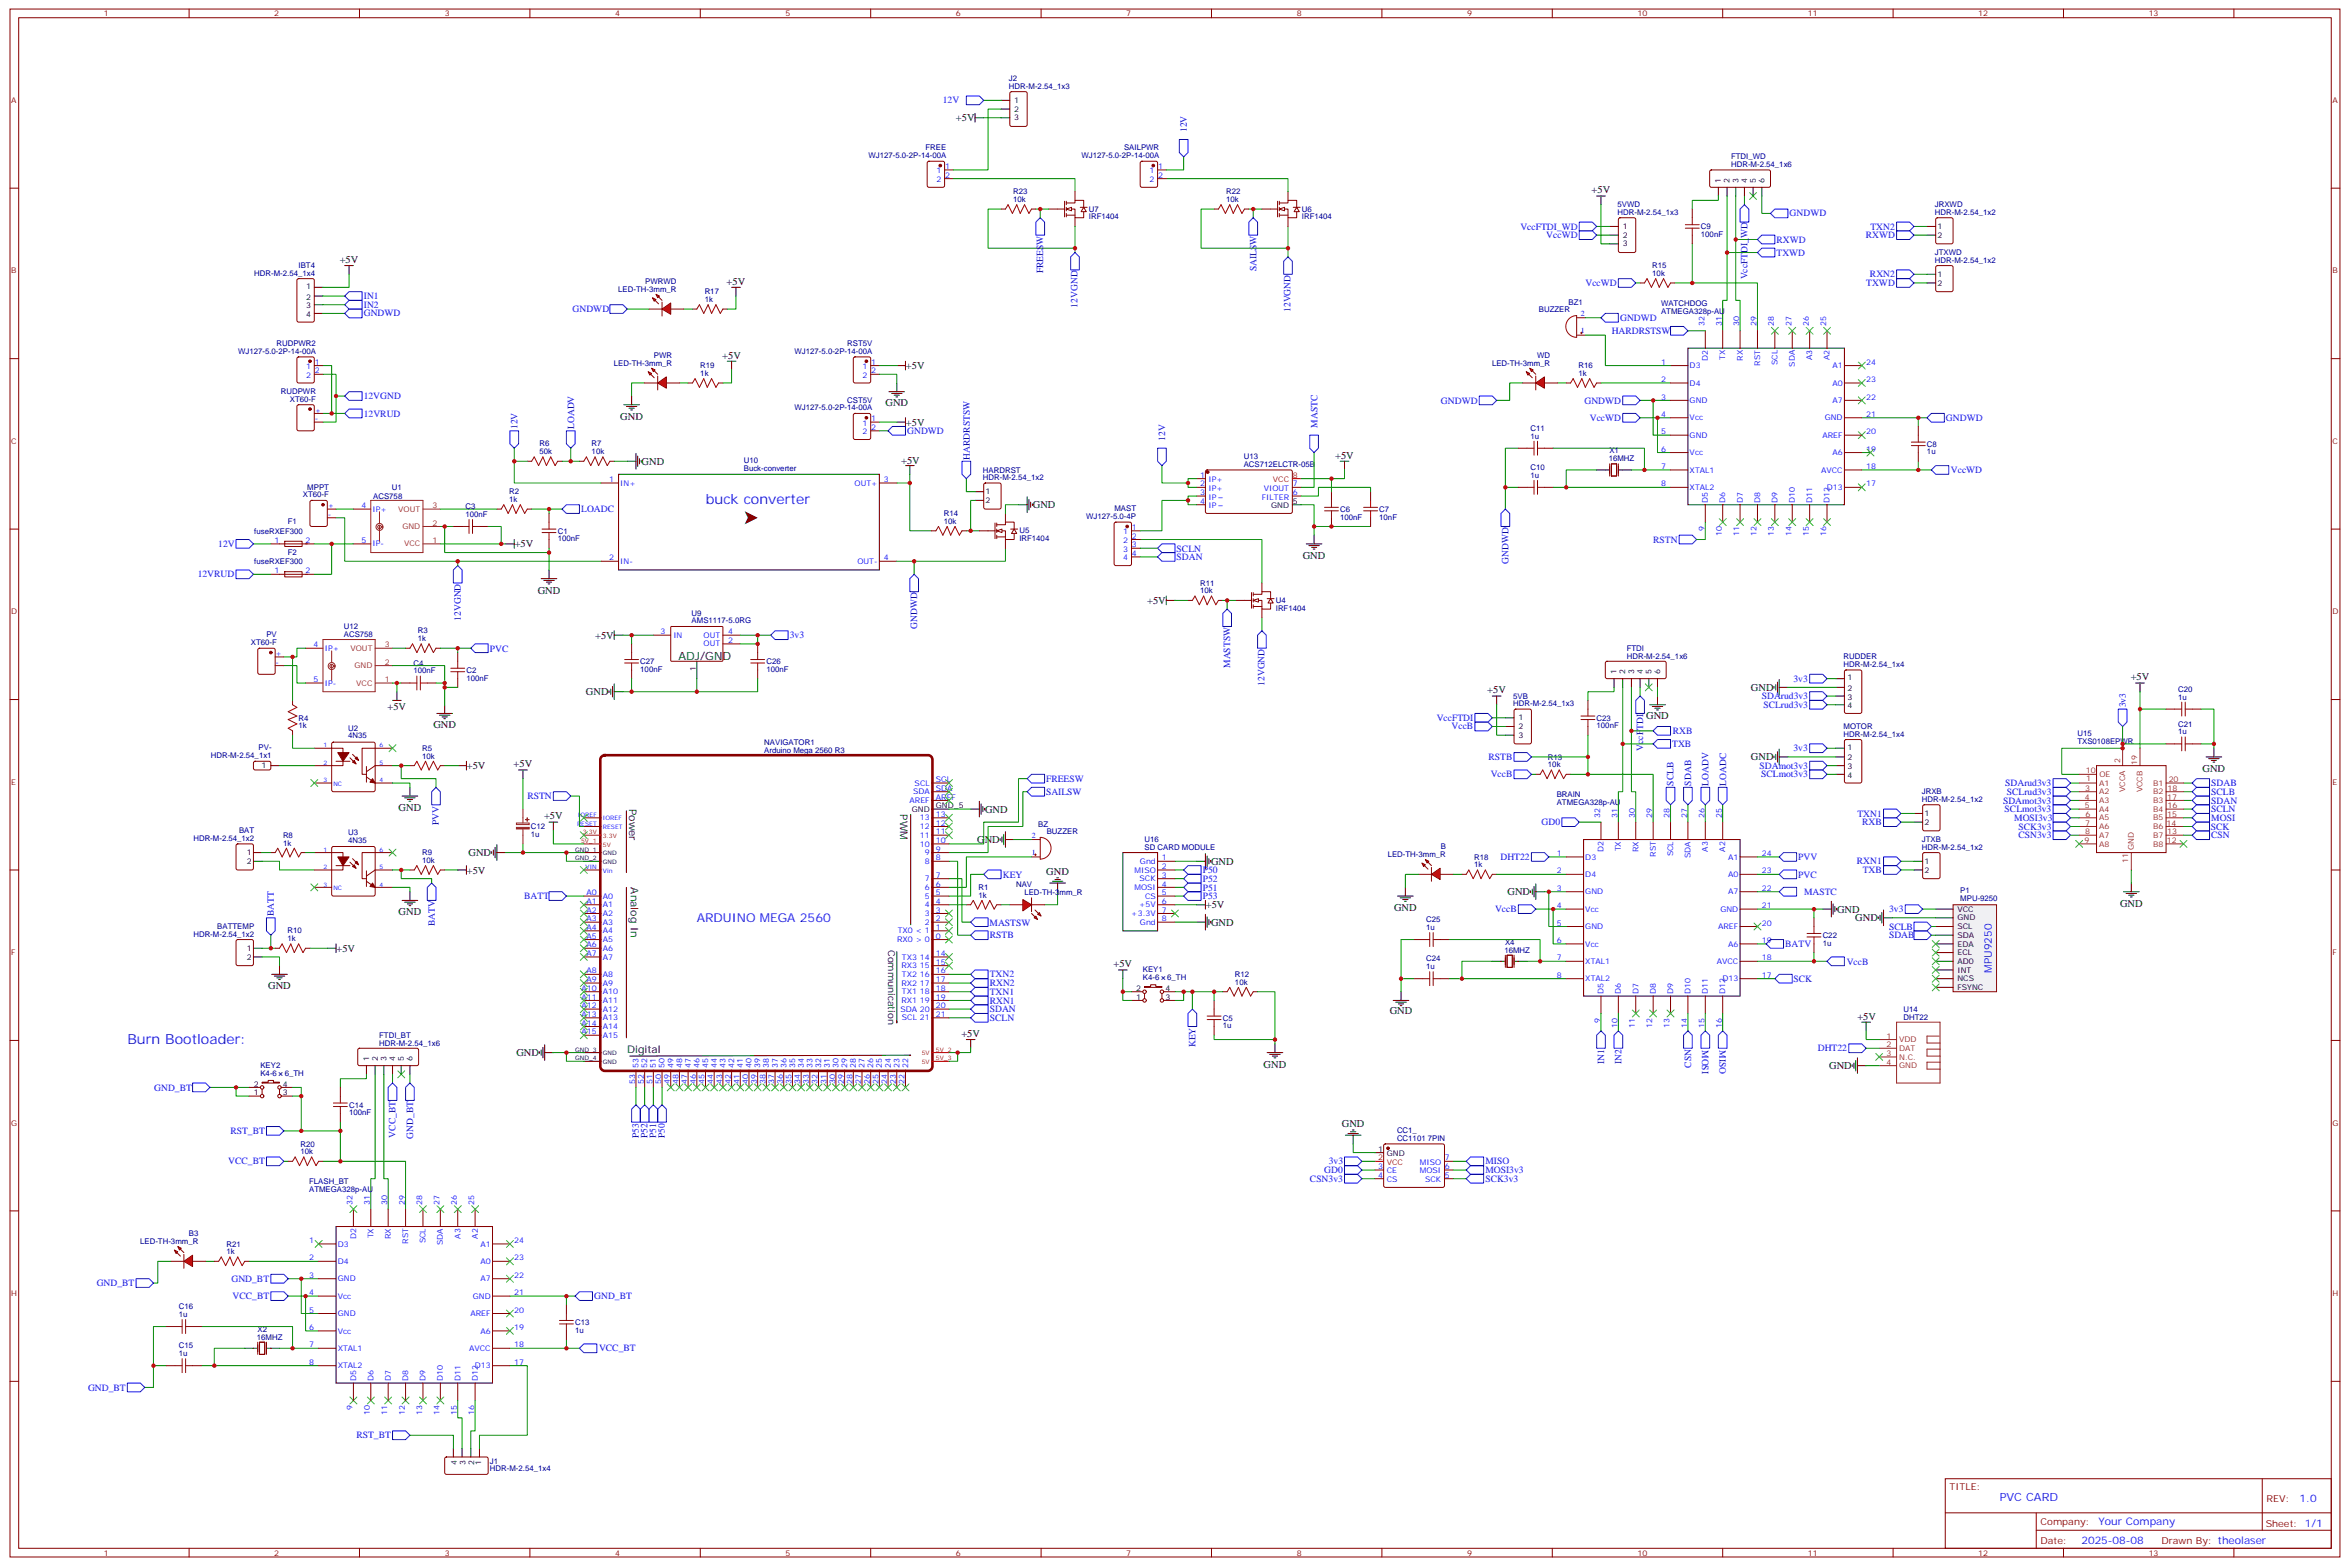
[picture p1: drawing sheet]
<svg xmlns="http://www.w3.org/2000/svg" width="953mm" height="636mm" viewBox="0 0 953 636" stroke-linecap="round" stroke-linejoin="round" font-family="sans-serif">
<defs><g id="words">
<g font-size="5.6" fill="#00f">
<text x="286.5" y="204.6">buck converter</text>
<text x="51.7" y="423.5">Burn Bootloader:</text>
</g>
<text font-size="4.9" fill="#00f" x="282.8" y="374.1">ARDUINO MEGA 2560</text>
<text font-size="4.6" x="275.3" y="267.5">ADJ/GND</text>
<text font-size="4.6" fill="#00f" x="811.4" y="608.9">PVC CARD</text>
<g font-size="4.2">
<text x="387.9" y="49.2">+5V</text>
<text x="645.9" y="78.4">+5V</text>
<text x="137.9" y="106.6">+5V</text>
<text x="294.8" y="115.5">+5V</text>
<text x="293.1" y="145.4">+5V</text>
<text x="367.6" y="149.7">+5V</text>
<text x="359.3" y="164.5">GND</text>
<text x="251.7" y="170.3">GND</text>
<text x="367.6" y="172.7">+5V</text>
<text x="260.3" y="188.5">GND</text>
<text x="365.7" y="188.2">+5V</text>
<text x="541.8" y="186">+5V</text>
<text x="419.1" y="206.2">GND</text>
<text x="208.8" y="222.1">+5V</text>
<text x="528.6" y="226.7">GND</text>
<text x="218.2" y="240.8">GND</text>
<text x="465.5" y="245">+5V</text>
<text x="241.5" y="259.1">+5V</text>
<text x="864.6" y="276">+5V</text>
<text x="603.5" y="281.3">+5V</text>
<text x="710.5" y="280.3">GND</text>
<text x="237.8" y="282">GND</text>
<text x="157.3" y="288.1">+5V</text>
<text x="668" y="291.5">GND</text>
<text x="175.9" y="295.5">GND</text>
<text x="208.4" y="311.3">+5V</text>
<text x="710.5" y="308.5">GND</text>
<text x="189.4" y="312">+5V</text>
<text x="893.8" y="313.1">GND</text>
<text x="161.7" y="329">GND</text>
<text x="255.2" y="328.2" transform="rotate(90 255.2 328.2)">Power</text>
<text x="399.7" y="329.7">GND</text>
<text x="220.8" y="332.4">+5V</text>
<text x="365.3" y="330.3" transform="rotate(90 365.3 330.3)">PWM</text>
<text x="190.1" y="347.3">GND</text>
<text x="396.5" y="342">GND</text>
<text x="491.4" y="350.8">GND</text>
<text x="189.4" y="354.4">+5V</text>
<text x="255.9" y="360" transform="rotate(90 255.9 360)">Analog In</text>
<text x="424.6" y="355">GND</text>
<text x="611.7" y="363.2">GND</text>
<text x="161.7" y="371.4">GND</text>
<text x="489.3" y="368.5">+5V</text>
<text x="565.7" y="369.6">GND</text>
<text x="745.4" y="370.2">GND</text>
<text x="860.2" y="367.8">GND</text>
<text x="491.4" y="375.5">GND</text>
<text x="752.8" y="373.8">GND</text>
<text x="136.5" y="386.1">+5V</text>
<text x="451.8" y="392.4">+5V</text>
<text x="108.8" y="401.4">GND</text>
<text x="563.9" y="411.5">GND</text>
<text x="753.7" y="413.9">+5V</text>
<text x="390.1" y="420.6">+5V</text>
<text x="209.5" y="428.4">GND</text>
<text x="254.5" y="427">Digital</text>
<text x="512.8" y="433.1">GND</text>
<text x="742.2" y="433.7">GND</text>
<text x="544.5" y="457.3">GND</text>
</g>
<g font-size="4.2" fill="#00f">
<text x="808.3" y="394.7" transform="rotate(-90 808.3 394.7)">MPU9250</text>
<text x="933.1" y="609.1">1.0</text>
<text x="851.5" y="618.7">Your Company</text>
<text x="844.6" y="626.5">2025-08-08</text>
</g>
<g font-size="3.9" fill="#00f">
<text x="382.6" y="42">12V</text>
<text x="481.6" y="53.6" transform="rotate(-90 481.6 53.6)">12V</text>
<text x="726.2" y="87.8">GNDWD</text>
<text x="616.9" y="93.1">VccFTDI_WD</text>
<text x="759" y="93.1">TXN2</text>
<text x="627.5" y="96.7">VccWD</text>
<text x="720.9" y="98.5">RXWD</text>
<text x="757.1" y="96.7">RXWD</text>
<text x="720.9" y="103.8">TXWD</text>
<text x="423.3" y="110.9" transform="rotate(-90 423.3 110.9)">FREESW</text>
<text x="509.8" y="110.1" transform="rotate(-90 509.8 110.1)">SAILSW</text>
<text x="709.1" y="113.4" transform="rotate(-90 709.1 113.4)">VccFTDI_WD</text>
<text x="758.8" y="112.5">RXN2</text>
<text x="643.3" y="116.1">VccWD</text>
<text x="757.3" y="116.1">TXWD</text>
<text x="147.6" y="121.3">IN1</text>
<text x="147.6" y="124.9">IN2</text>
<text x="437.3" y="124.8" transform="rotate(-90 437.3 124.8)">12VGND</text>
<text x="147.6" y="128.4">GNDWD</text>
<text x="232.4" y="126.6">GNDWD</text>
<text x="523.7" y="126.6" transform="rotate(-90 523.7 126.6)">12VGND</text>
<text x="657.4" y="130.2">GNDWD</text>
<text x="654" y="135.3">HARDRSTSW</text>
<text x="147.6" y="162.1">12VGND</text>
<text x="584.7" y="163.7">GNDWD</text>
<text x="642.9" y="163.7">GNDWD</text>
<text x="147.6" y="169">12VRUD</text>
<text x="534.6" y="173.5" transform="rotate(-90 534.6 173.5)">MASTC</text>
<text x="645.1" y="170.7">VccWD</text>
<text x="789.6" y="170.7">GNDWD</text>
<text x="210" y="174.1" transform="rotate(-90 210 174.1)">12V</text>
<text x="233" y="174.1" transform="rotate(-90 233 174.1)">LOADV</text>
<text x="368.1" y="176">GNDWD</text>
<text x="472.8" y="178.8" transform="rotate(-90 472.8 178.8)">12V</text>
<text x="393.5" y="186.5" transform="rotate(-90 393.5 186.5)">HARDRSTSW</text>
<text x="791.6" y="191.8">VccWD</text>
<text x="235.8" y="207.8">LOADC</text>
<text x="88.6" y="221.9">12V</text>
<text x="670.8" y="220.1">RSTN</text>
<text x="477.5" y="223.7">SCLN</text>
<text x="477.5" y="227.3">SDAN</text>
<text x="612.1" y="228.7" transform="rotate(-90 612.1 228.7)">GNDWD</text>
<text x="80.2" y="234.2">12VRUD</text>
<text x="186.9" y="251.8" transform="rotate(-90 186.9 251.8)">12VGND</text>
<text x="372.2" y="255.2" transform="rotate(-90 372.2 255.2)">GNDWD</text>
<text x="320.5" y="258.9">3v3</text>
<text x="198.8" y="264.3">PVC</text>
<text x="499.2" y="270.9" transform="rotate(-90 499.2 270.9)">MASTSW</text>
<text x="513.1" y="278.3" transform="rotate(-90 513.1 278.3)">12VGND</text>
<text x="727.8" y="276.6">3v3</text>
<text x="714.9" y="283.6">SDArud3v3</text>
<text x="715.6" y="287.2">SCLrud3v3</text>
<text x="862.7" y="286.9" transform="rotate(-90 862.7 286.9)">3v3</text>
<text x="583" y="292.4">VccFTDI</text>
<text x="589" y="295.9">VccB</text>
<text x="678.8" y="297.8">RXB</text>
<text x="666.7" y="304.5" transform="rotate(-90 666.7 304.5)">VccFTDI</text>
<text x="678.6" y="303.1">TXB</text>
<text x="727.8" y="304.8">3v3</text>
<text x="604" y="308.3">RSTB</text>
<text x="714" y="311.9">SDAmot3v3</text>
<text x="424.5" y="317.3">FREESW</text>
<text x="604.9" y="315.3">VccB</text>
<text x="714.7" y="315.4">SCLmot3v3</text>
<text x="424.5" y="322.5">SAILSW</text>
<text x="679.1" y="318.7" transform="rotate(-90 679.1 318.7)">SCLB</text>
<text x="686.2" y="318.7" transform="rotate(-90 686.2 318.7)">SDAB</text>
<text x="693.3" y="318.7" transform="rotate(-90 693.3 318.7)">LOADV</text>
<text x="700.4" y="318.7" transform="rotate(-90 700.4 318.7)">LOADC</text>
<text x="813.7" y="318.9">SDArud3v3</text>
<text x="814.3" y="322.4">SCLrud3v3</text>
<text x="897.3" y="322.4">SCLB</text>
<text x="897.3" y="318.9">SDAB</text>
<text x="214" y="324.2">RSTN</text>
<text x="812.8" y="326">SDAmot3v3</text>
<text x="813.4" y="329.5">SCLmot3v3</text>
<text x="897.2" y="329.5">SCLN</text>
<text x="897.3" y="326.1">SDAN</text>
<text x="178.1" y="334.7" transform="rotate(-90 178.1 334.7)">PVV</text>
<text x="625.5" y="334.8">GD0</text>
<text x="753.7" y="331.2">TXN1</text>
<text x="755.7" y="334.8">RXB</text>
<text x="817.3" y="332.9">MOSI3v3</text>
<text x="897.3" y="333">MOSI</text>
<text x="819.1" y="336.5">SCK3v3</text>
<text x="819.1" y="340.1">CSN3v3</text>
<text x="897.1" y="336.5">SCK</text>
<text x="897.2" y="340.1">CSN</text>
<text x="608.9" y="348.9">DHT22</text>
<text x="729.7" y="349">PVV</text>
<text x="753.5" y="350.6">RXN1</text>
<text x="406.9" y="356">KEY</text>
<text x="488.1" y="357.8">P52</text>
<text x="488.1" y="354.2">P50</text>
<text x="729.7" y="356">PVC</text>
<text x="755.9" y="354.2">TXB</text>
<text x="212.7" y="364.8">BATT</text>
<text x="488.1" y="364.9">P53</text>
<text x="488.1" y="361.3">P51</text>
<text x="732" y="363.1">MASTC</text>
<text x="111.1" y="371.7" transform="rotate(-90 111.1 371.7)">BATT</text>
<text x="606.7" y="370">VccB</text>
<text x="766.6" y="370">3v3</text>
<text x="176.4" y="375.8" transform="rotate(-90 176.4 375.8)">BATV</text>
<text x="401.5" y="375.4">MASTSW</text>
<text x="766.5" y="377.1">SCLB</text>
<text x="401.6" y="380.6">RSTB</text>
<text x="766.5" y="380.6">SDAB</text>
<text x="724.4" y="384.2">BATV</text>
<text x="749.4" y="391.3">VccB</text>
<text x="401.6" y="400">RXN2</text>
<text x="401.6" y="396.5">TXN2</text>
<text x="727.8" y="398.3">SCK</text>
<text x="401.6" y="403.6">TXN1</text>
<text x="401.6" y="407.1">RXN1</text>
<text x="401.6" y="410.6">SDAN</text>
<text x="401.6" y="414.1">SCLN</text>
<text x="485.1" y="424.9" transform="rotate(-90 485.1 424.9)">KEY</text>
<text x="690.7" y="425.9" transform="rotate(90 690.7 425.9)">MOSI</text>
<text x="697.8" y="425.9" transform="rotate(90 697.8 425.9)">MISO</text>
<text x="650.9" y="431.8" transform="rotate(-90 650.9 431.8)">IN1</text>
<text x="658" y="431.8" transform="rotate(-90 658 431.8)">IN2</text>
<text x="737.6" y="426.5">DHT22</text>
<text x="686.2" y="433.2" transform="rotate(-90 686.2 433.2)">CSN</text>
<text x="62.6" y="442.4">GND_BT</text>
<text x="93.5" y="460">RST_BT</text>
<text x="160.5" y="461.5" transform="rotate(-90 160.5 461.5)">VCC_BT</text>
<text x="167.6" y="462" transform="rotate(-90 167.6 462)">GND_BT</text>
<text x="259.2" y="461.8" transform="rotate(-90 259.2 461.8)">P53</text>
<text x="262.8" y="461.8" transform="rotate(-90 262.8 461.8)">P52</text>
<text x="266.3" y="461.8" transform="rotate(-90 266.3 461.8)">P51</text>
<text x="269.8" y="461.8" transform="rotate(-90 269.8 461.8)">P50</text>
<text x="92.6" y="472.4">VCC_BT</text>
<text x="539.2" y="472.4">3v3</text>
<text x="602.7" y="472.4">MISO</text>
<text x="531.6" y="479.4">CSN3v3</text>
<text x="537.3" y="475.9">GD0</text>
<text x="602.7" y="476">MOSI3v3</text>
<text x="602.7" y="479.4">SCK3v3</text>
<text x="39.3" y="521.8">GND_BT</text>
<text x="93.9" y="520">GND_BT</text>
<text x="94.4" y="527.1">VCC_BT</text>
<text x="241.1" y="527">GND_BT</text>
<text x="243.1" y="548.1">VCC_BT</text>
<text x="35.7" y="564.1">GND_BT</text>
<text x="144.6" y="583.5">RST_BT</text>
</g>
<text font-size="3.9" x="360.4" y="385.4" transform="rotate(90 360.4 385.4)">Communication</text>
<g font-size="3.9" fill="#800">
<text x="791.1" y="604.4">TITLE:</text>
<text x="919.7" y="609.1">REV:</text>
<text x="828" y="618.6">Company:</text>
<text x="919.4" y="619.3">Sheet: 1/1</text>
<text x="828" y="626.3">Date:</text>
<text x="877" y="626.4">Drawn By: theolaser</text>
</g>
<g font-size="3.2" fill="#800">
<text x="42.2" y="6.7">1</text>
<text x="111.3" y="6.7">2</text>
<text x="180.4" y="6.7">3</text>
<text x="249.6" y="6.7">4</text>
<text x="318.7" y="6.7">5</text>
<text x="387.9" y="6.7">6</text>
<text x="457" y="6.7">7</text>
<text x="526.2" y="6.7">8</text>
<text x="595.3" y="6.7">9</text>
<text x="664.5" y="6.7">10</text>
<text x="733.6" y="6.7">11</text>
<text x="802.7" y="6.7">12</text>
<text x="871.9" y="6.7">13</text>
<text x="4.6" y="41.8">A</text>
<text x="946.5" y="41.8">A</text>
<text x="4.6" y="110.9">B</text>
<text x="946.5" y="110.9">B</text>
<text x="4.6" y="180.1">C</text>
<text x="946.5" y="180.1">C</text>
<text x="4.6" y="249.2">D</text>
<text x="946.5" y="249.2">D</text>
<text x="4.6" y="318.3">E</text>
<text x="946.5" y="318.3">E</text>
<text x="4.6" y="387.5">F</text>
<text x="946.5" y="387.5">F</text>
<text x="4.6" y="456.6">G</text>
<text x="946.5" y="456.6">G</text>
<text x="4.6" y="525.8">H</text>
<text x="946.5" y="525.8">H</text>
<text x="42.2" y="631.1">1</text>
<text x="111.3" y="631.1">2</text>
<text x="180.4" y="631.1">3</text>
<text x="249.6" y="631.1">4</text>
<text x="318.7" y="631.1">5</text>
<text x="387.9" y="631.1">6</text>
<text x="457" y="631.1">7</text>
<text x="526.2" y="631.1">8</text>
<text x="595.3" y="631.1">9</text>
<text x="664.5" y="631.1">10</text>
<text x="733.6" y="631.1">11</text>
<text x="802.7" y="631.1">12</text>
<text x="871.9" y="631.1">13</text>
</g>
<g font-size="3.2" fill="#000080">
<text x="409.4" y="33">J2</text>
<text x="409.4" y="36.1">HDR-M-2.54_1x3</text>
<text x="352.4" y="64.2">WJ127-5.0-2P-14-00A</text>
<text x="375.5" y="61">FREE</text>
<text x="438.8" y="64.2">WJ127-5.0-2P-14-00A</text>
<text x="456.1" y="61">SAILPWR</text>
<text x="702.4" y="64.7">FTDI_WD</text>
<text x="702.4" y="67.9">HDR-M-2.54_1x6</text>
<text x="411.2" y="82">10k</text>
<text x="411.2" y="78.9">R23</text>
<text x="497.6" y="82">10k</text>
<text x="497.6" y="78.9">R22</text>
<text x="441.9" y="89">IRF1404</text>
<text x="441.9" y="85.9">U7</text>
<text x="528.3" y="89">IRF1404</text>
<text x="528.3" y="85.9">U6</text>
<text x="656.4" y="87.3">HDR-M-2.54_1x3</text>
<text x="656.4" y="84.1">5VWD</text>
<text x="785.1" y="87.3">HDR-M-2.54_1x2</text>
<text x="785.1" y="84.1">JRXWD</text>
<text x="690.2" y="93">C9</text>
<text x="690.2" y="96.2">100nF</text>
<text x="785.1" y="106.7">HDR-M-2.54_1x2</text>
<text x="785.1" y="103.5">JTXWD</text>
<text x="103.2" y="112">HDR-M-2.54_1x4</text>
<text x="121.2" y="108.8">IBT4</text>
<text x="670.5" y="112">10k</text>
<text x="670.5" y="108.8">R15</text>
<text x="250.9" y="118.3">LED-TH-3mm_R</text>
<text x="261.8" y="115.1">PWRWD</text>
<text x="285.9" y="119.4">R17</text>
<text x="285.9" y="122.6">1k</text>
<text x="636.5" y="123.8">BZ1</text>
<text x="674" y="124">WATCHDOG</text>
<text x="624.4" y="126.5">BUZZER</text>
<text x="674" y="127.2">ATMEGA328p-AU</text>
<text x="96.6" y="143.5">WJ127-5.0-2P-14-00A</text>
<text x="112.2" y="140.4">RUDPWR2</text>
<text x="322.4" y="143.5">WJ127-5.0-2P-14-00A</text>
<text x="343.8" y="140.4">RST5V</text>
<text x="249.1" y="148.3">LED-TH-3mm_R</text>
<text x="265.3" y="145.1">PWR</text>
<text x="284.2" y="149.4">R19</text>
<text x="605.4" y="148.3">LED-TH-3mm_R</text>
<text x="623.8" y="145.1">WD</text>
<text x="640.5" y="149.4">R16</text>
<text x="284.2" y="152.5">1k</text>
<text x="640.5" y="152.5">1k</text>
<text x="113.9" y="159.8">RUDPWR</text>
<text x="117.6" y="162.9">XT60-F</text>
<text x="322.4" y="166.5">WJ127-5.0-2P-14-00A</text>
<text x="343.8" y="163.3">CST5V</text>
<text x="621.1" y="177.9">1u</text>
<text x="621.1" y="174.8">C11</text>
<text x="218.9" y="184.3">50k</text>
<text x="218.9" y="181.1">R6</text>
<text x="240.1" y="184.3">10k</text>
<text x="240.1" y="181.1">R7</text>
<text x="653" y="183.9">X1</text>
<text x="781.9" y="184.4">1u</text>
<text x="781.9" y="181.2">C8</text>
<text x="301.8" y="191.2">Buck-converter</text>
<text x="301.8" y="188">U10</text>
<text x="398.8" y="191.7">HARDRST</text>
<text x="504.7" y="189.5">ACS712ELCTR-05B</text>
<text x="504.7" y="186.3">U13</text>
<text x="621.1" y="190.6">C10</text>
<text x="652.8" y="187.1">16MHZ</text>
<text x="398.8" y="194.9">HDR-M-2.54_1x2</text>
<text x="621.1" y="193.8">1u</text>
<text x="122.9" y="201.8">XT60-F</text>
<text x="124.7" y="198.6">MPPT</text>
<text x="151.4" y="202.4">ACS758</text>
<text x="158.9" y="198.6">U1</text>
<text x="206.6" y="203.7">1k</text>
<text x="206.6" y="200.5">R2</text>
<text x="188.9" y="209.7">100nF</text>
<text x="188.9" y="206.6">C3</text>
<text x="383" y="209.4">R14</text>
<text x="452.2" y="207.4">MAST</text>
<text x="543.8" y="207.7">C6</text>
<text x="559.7" y="207.7">C7</text>
<text x="116.8" y="212.7">F1</text>
<text x="383" y="212.5">10k</text>
<text x="440.7" y="210.6">WJ127-5.0-4P</text>
<text x="543.8" y="210.8">100nF</text>
<text x="559.7" y="210.8">10nF</text>
<text x="103.2" y="216.5">fuseRXEF300</text>
<text x="226.3" y="219.6">100nF</text>
<text x="226.3" y="216.5">C1</text>
<text x="413.6" y="219.6">IRF1404</text>
<text x="413.6" y="216.4">U5</text>
<text x="116.8" y="225.1">F2</text>
<text x="103.2" y="228.8">fuseRXEF300</text>
<text x="487" y="237.6">R11</text>
<text x="487" y="240.7">10k</text>
<text x="517.7" y="244.6">U4</text>
<text x="280.6" y="249.7">U9</text>
<text x="517.7" y="247.8">IRF1404</text>
<text x="139.5" y="255">U12</text>
<text x="169.5" y="257">R3</text>
<text x="280.6" y="252.9">AMS1117-5.0RG</text>
<text x="101.8" y="261.7">XT60-F</text>
<text x="108.1" y="258.6">PV</text>
<text x="139.5" y="258.3">ACS758</text>
<text x="169.5" y="260.1">1k</text>
<text x="259.8" y="269.4">C27</text>
<text x="311" y="269.4">C26</text>
<text x="660.1" y="267.2">HDR-M-2.54_1x6</text>
<text x="660.1" y="264">FTDI</text>
<text x="748.1" y="267.5">RUDDER</text>
<text x="167.8" y="273.2">100nF</text>
<text x="167.8" y="270.1">C4</text>
<text x="189.3" y="273">C2</text>
<text x="259.8" y="272.6">100nF</text>
<text x="311" y="272.6">100nF</text>
<text x="748.1" y="270.7">HDR-M-2.54_1x4</text>
<text x="189.3" y="276.1">100nF</text>
<text x="883.9" y="280.7">C20</text>
<text x="614" y="286.6">HDR-M-2.54_1x3</text>
<text x="614" y="283.4">5VB</text>
<text x="883.9" y="283.8">1u</text>
<text x="121.2" y="292.4">R4</text>
<text x="647.9" y="292.4">C23</text>
<text x="121.2" y="295.5">1k</text>
<text x="141.3" y="299.5">4N35</text>
<text x="141.3" y="296.4">U2</text>
<text x="647.9" y="295.5">100nF</text>
<text x="748.1" y="298.9">HDR-M-2.54_1x4</text>
<text x="748.1" y="295.7">MOTOR</text>
<text x="843" y="298.6">U15</text>
<text x="883.9" y="297.9">1u</text>
<text x="883.9" y="294.8">C21</text>
<text x="104.9" y="304.1">PV-</text>
<text x="171.3" y="304.6">R5</text>
<text x="310.1" y="305.3">Arduino Mega 2560 R3</text>
<text x="310.1" y="302.1">NAVIGATOR1</text>
<text x="843" y="301.8">TXS0108EPWR</text>
<text x="85.5" y="307.3">HDR-M-2.54_1x1</text>
<text x="171.3" y="307.8">10k</text>
<text x="628.1" y="311.3">10k</text>
<text x="628.1" y="308.1">R13</text>
<text x="631.7" y="323.3">BRAIN</text>
<text x="779.8" y="322.2">JRXB</text>
<text x="631.7" y="326.5">ATMEGA328p-AU</text>
<text x="779.8" y="325.4">HDR-M-2.54_1x2</text>
<text x="421.3" y="335.4">BZ</text>
<text x="78.5" y="341.3">HDR-M-2.54_1x2</text>
<text x="97" y="338.1">BAT</text>
<text x="114.8" y="339.8">R8</text>
<text x="141.3" y="341.8">4N35</text>
<text x="141.3" y="338.7">U3</text>
<text x="215.4" y="339.6">1u</text>
<text x="215.4" y="336.4">C12</text>
<text x="424.7" y="338.2">BUZZER</text>
<text x="464.4" y="341.7">U16</text>
<text x="779.8" y="341.6">JTXB</text>
<text x="114.8" y="343">1k</text>
<text x="171.3" y="347">R9</text>
<text x="464.4" y="344.7">SD CARD MODULE</text>
<text x="563.1" y="347.6">LED-TH-3mm_R</text>
<text x="584.6" y="344.5">B</text>
<text x="779.8" y="344.8">HDR-M-2.54_1x2</text>
<text x="171.3" y="350.1">10k</text>
<text x="598.1" y="351.9">1k</text>
<text x="598.1" y="348.7">R18</text>
<text x="412.3" y="360">NAV</text>
<text x="397.1" y="364.2">1k</text>
<text x="397.1" y="361">R1</text>
<text x="415.7" y="363.1">LED-TH-3mm_R</text>
<text x="795.4" y="365.6">MPU-9250</text>
<text x="795.4" y="362.4">P1</text>
<text x="88.2" y="376.9">BATTEMP</text>
<text x="578.7" y="377.3">1u</text>
<text x="578.7" y="374.1">C25</text>
<text x="78.5" y="380.1">HDR-M-2.54_1x2</text>
<text x="116.6" y="381.8">1k</text>
<text x="116.6" y="378.6">R10</text>
<text x="610.7" y="383.2">X4</text>
<text x="739.6" y="383.7">1u</text>
<text x="739.6" y="380.6">C22</text>
<text x="578.7" y="390">C24</text>
<text x="610.5" y="386.4">16MHZ</text>
<text x="463.8" y="394.4">KEY1</text>
<text x="578.7" y="393.1">1u</text>
<text x="463.8" y="397.5">K4-6</text>
<text x="473.6" y="397.5">6_TH</text>
<text x="501.1" y="399.5">10k</text>
<text x="501.1" y="396.3">R12</text>
<text x="772.4" y="413.6">DHT22</text>
<text x="772.4" y="410.4">U14</text>
<text x="496.2" y="417.2">1u</text>
<text x="496.2" y="414.1">C5</text>
<text x="153.9" y="424.2">HDR-M-2.54_1x6</text>
<text x="153.9" y="421">FTDI_BT</text>
<text x="105.7" y="436.4">K4-6</text>
<text x="105.7" y="433.2">KEY2</text>
<text x="115.6" y="436.4">6_TH</text>
<text x="141.6" y="449.3">C14</text>
<text x="141.6" y="452.5">100nF</text>
<text x="566.9" y="459.7">CC1_</text>
<text x="121.9" y="465.1">R20</text>
<text x="566.9" y="462.9">CC1101 7PIN</text>
<text x="121.9" y="468.3">10k</text>
<text x="125.4" y="483.5">ATMEGA328p-AU</text>
<text x="125.4" y="480.3">FLASH_BT</text>
<text x="76.6" y="501.4">B3</text>
<text x="56.9" y="504.6">LED-TH-3mm_R</text>
<text x="91.9" y="508.8">1k</text>
<text x="91.9" y="505.7">R21</text>
<text x="72.5" y="531.1">C16</text>
<text x="72.5" y="534.2">1u</text>
<text x="233.4" y="537.5">C13</text>
<text x="104.2" y="543.4">16MHZ</text>
<text x="104.5" y="540.2">X2</text>
<text x="233.4" y="540.7">1u</text>
<text x="72.5" y="550.1">1u</text>
<text x="72.5" y="546.9">C15</text>
<text x="198.8" y="593.7">J1</text>
<text x="198.8" y="596.8">HDR-M-2.54_1x4</text>
</g>
<g font-size="3.2">
<text x="411.5" y="41.8">1</text>
<text x="411.5" y="45.3">2</text>
<text x="411.5" y="48.8">3</text>
<text x="698.3" y="74.2" transform="rotate(-90 698.3 74.2)">1</text>
<text x="701.9" y="74.2" transform="rotate(-90 701.9 74.2)">2</text>
<text x="705.4" y="74.2" transform="rotate(-90 705.4 74.2)">3</text>
<text x="708.9" y="74.2" transform="rotate(-90 708.9 74.2)">4</text>
<text x="712.4" y="74.2" transform="rotate(-90 712.4 74.2)">5</text>
<text x="716" y="74.2" transform="rotate(-90 716 74.2)">6</text>
<text x="658.5" y="92.9">1</text>
<text x="786.2" y="92.9">1</text>
<text x="658.5" y="100">3</text>
<text x="658.5" y="96.4">2</text>
<text x="786.2" y="96.4">2</text>
<text x="786.2" y="112.3">1</text>
<text x="124.2" y="117.3">1</text>
<text x="786.2" y="115.9">2</text>
<text x="124.2" y="121.5">2</text>
<text x="124.2" y="125">3</text>
<text x="124.2" y="128.6">4</text>
<text x="399.9" y="200.5">1</text>
<text x="399.9" y="204">2</text>
<text x="515.8" y="206.2">GND</text>
<text x="524.6" y="204.4">5</text>
<text x="282.4" y="272.4" transform="rotate(-90 282.4 272.4)">1</text>
<text x="656" y="273.5" transform="rotate(-90 656 273.5)">1</text>
<text x="659.5" y="273.5" transform="rotate(-90 659.5 273.5)">2</text>
<text x="663" y="273.5" transform="rotate(-90 663 273.5)">3</text>
<text x="666.6" y="273.5" transform="rotate(-90 666.6 273.5)">4</text>
<text x="670.1" y="273.5" transform="rotate(-90 670.1 273.5)">5</text>
<text x="673.6" y="273.5" transform="rotate(-90 673.6 273.5)">6</text>
<text x="749.7" y="276">1</text>
<text x="749.7" y="280.2">2</text>
<text x="749.7" y="283.8">3</text>
<text x="749.7" y="287.3">4</text>
<text x="616.1" y="292.2">1</text>
<text x="616.1" y="299.3">3</text>
<text x="616.1" y="295.8">2</text>
<text x="749.7" y="304.2">1</text>
<text x="106.1" y="311.6">1</text>
<text x="749.7" y="308.5">2</text>
<text x="749.7" y="312">3</text>
<text x="749.7" y="315.5">4</text>
<text x="370" y="329.3">GND</text>
<text x="379.8" y="327.9">GND_5</text>
<text x="780.9" y="331">1</text>
<text x="780.9" y="334.6">2</text>
<text x="100.1" y="346.9">1</text>
<text x="100.1" y="350.4">2</text>
<text x="780.9" y="350.4">1</text>
<text x="780.9" y="354">2</text>
<text x="794.3" y="369.9">VCC</text>
<text x="794.3" y="373.4">GND</text>
<text x="794.3" y="376.9">SCL</text>
<text x="794.3" y="380.4">SDA</text>
<text x="794.3" y="384">EDA</text>
<text x="100.1" y="385.7">1</text>
<text x="100.1" y="389.3">2</text>
<text x="794.3" y="387.5">ECL</text>
<text x="794.3" y="391">AD0</text>
<text x="794.3" y="394.5">INT</text>
<text x="461" y="402">2</text>
<text x="472.9" y="402">4</text>
<text x="794.3" y="398.1">NCS</text>
<text x="794.3" y="401.6">FSYNC</text>
<text x="461" y="405.5">1</text>
<text x="472.9" y="405.5">3</text>
<text x="149.8" y="430.5" transform="rotate(-90 149.8 430.5)">1</text>
<text x="153.3" y="430.5" transform="rotate(-90 153.3 430.5)">2</text>
<text x="156.8" y="430.5" transform="rotate(-90 156.8 430.5)">3</text>
<text x="160.3" y="430.5" transform="rotate(-90 160.3 430.5)">4</text>
<text x="163.9" y="430.5" transform="rotate(-90 163.9 430.5)">5</text>
<text x="167.4" y="430.5" transform="rotate(-90 167.4 430.5)">6</text>
<text x="102.9" y="440.8">2</text>
<text x="114.8" y="440.8">4</text>
<text x="102.9" y="444.3">1</text>
<text x="114.8" y="444.3">3</text>
<text x="559.3" y="467.2">1</text>
<text x="562.8" y="469">GND</text>
<text x="185.4" y="594.4" transform="rotate(-90 185.4 594.4)">4</text>
<text x="188.9" y="594.4" transform="rotate(-90 188.9 594.4)">3</text>
<text x="192.4" y="594.4" transform="rotate(-90 192.4 594.4)">2</text>
<text x="195.3" y="594.4" transform="rotate(-90 195.3 594.4)">1</text>
</g>
<g font-size="3.2" fill="#00f">
<text x="380" y="70.3">1</text>
<text x="383.5" y="68.6">1</text>
<text x="466.4" y="70.3">1</text>
<text x="469.9" y="68.6">1</text>
<text x="380" y="73.9">2</text>
<text x="383.5" y="72.1">2</text>
<text x="466.4" y="73.9">2</text>
<text x="469.9" y="72.1">2</text>
<text x="641.5" y="128.2">2</text>
<text x="641.5" y="135.3">1</text>
<text x="691.6" y="132.4" transform="rotate(-90 691.6 132.4)">32</text>
<text x="698.7" y="132.4" transform="rotate(-90 698.7 132.4)">31</text>
<text x="705.7" y="132.4" transform="rotate(-90 705.7 132.4)">30</text>
<text x="712.8" y="132.4" transform="rotate(-90 712.8 132.4)">29</text>
<text x="719.8" y="132.4" transform="rotate(-90 719.8 132.4)">28</text>
<text x="726.9" y="132.4" transform="rotate(-90 726.9 132.4)">27</text>
<text x="734" y="132.4" transform="rotate(-90 734 132.4)">26</text>
<text x="741" y="132.4" transform="rotate(-90 741 132.4)">25</text>
<text x="124.2" y="149.7">1</text>
<text x="127.7" y="148">1</text>
<text x="350" y="149.7">1</text>
<text x="353.5" y="148">1</text>
<text x="674.1" y="148">1</text>
<text x="685.6" y="149.4">D3</text>
<text x="693" y="146.4" transform="rotate(-90 693 146.4)">D2</text>
<text x="700.1" y="146.1" transform="rotate(-90 700.1 146.1)">TX</text>
<text x="707.1" y="146.3" transform="rotate(-90 707.1 146.3)">RX</text>
<text x="714.2" y="148.3" transform="rotate(-90 714.2 148.3)">RST</text>
<text x="721.3" y="148.1" transform="rotate(-90 721.3 148.1)">SCL</text>
<text x="728.3" y="148.7" transform="rotate(-90 728.3 148.7)">SDA</text>
<text x="735.4" y="146.1" transform="rotate(-90 735.4 146.1)">A3</text>
<text x="742.4" y="146.1" transform="rotate(-90 742.4 146.1)">A2</text>
<text x="743.5" y="149.4">A1</text>
<text x="757.2" y="148">24</text>
<text x="124.2" y="153.2">2</text>
<text x="127.7" y="151.5">2</text>
<text x="350" y="153.2">2</text>
<text x="353.5" y="151.5">2</text>
<text x="674.1" y="155">2</text>
<text x="757.2" y="155">23</text>
<text x="685.6" y="156.4">D4</text>
<text x="743.5" y="156.4">A0</text>
<text x="127.7" y="167.4">+</text>
<text x="674.1" y="162.1">3</text>
<text x="685.6" y="163.5">GND</text>
<text x="743.5" y="163.5">A7</text>
<text x="757.2" y="162.1">22</text>
<text x="127.7" y="170.9">-</text>
<text x="350" y="172.6">1</text>
<text x="353.5" y="170.9">1</text>
<text x="674.1" y="169.1">4</text>
<text x="685.6" y="170.5">Vcc</text>
<text x="740.4" y="170.5">GND</text>
<text x="757.2" y="169.1">21</text>
<text x="350" y="176.2">2</text>
<text x="353.5" y="174.4">2</text>
<text x="674.1" y="176.2">5</text>
<text x="685.6" y="177.6">GND</text>
<text x="739.5" y="177.6">AREF</text>
<text x="757.2" y="176.2">20</text>
<text x="674.1" y="183.2">6</text>
<text x="685.6" y="184.6">Vcc</text>
<text x="743.5" y="184.6">A6</text>
<text x="757.2" y="183.2">19</text>
<text x="674.1" y="190.3">7</text>
<text x="685.6" y="191.7">XTAL1</text>
<text x="738.9" y="191.7">AVCC</text>
<text x="757.2" y="190.3">18</text>
<text x="247.2" y="195.6">1</text>
<text x="251.7" y="197">IN+</text>
<text x="346.8" y="197">OUT+</text>
<text x="358.6" y="195.6">3</text>
<text x="486.9" y="193.8">1</text>
<text x="486.9" y="197.3">2</text>
<text x="490.4" y="195.6">IP+</text>
<text x="524.6" y="197.3">7</text>
<text x="674.1" y="197.3">8</text>
<text x="757.2" y="197.3">17</text>
<text x="486.9" y="200.9">3</text>
<text x="490.4" y="199.1">IP+</text>
<text x="490.4" y="202.6">IP</text>
<text x="512" y="202.6">FILTER</text>
<text x="512.8" y="199.1">VIOUT</text>
<text x="524.6" y="200.9">6</text>
<text x="685.6" y="198.8">XTAL2</text>
<text x="741.2" y="198.8">D13</text>
<text x="133" y="209.7">-</text>
<text x="133" y="206.2">+</text>
<text x="146.7" y="206.2">4</text>
<text x="151.2" y="207.6">IP+</text>
<text x="486.9" y="204.4">4</text>
<text x="490.4" y="206.2">IP</text>
<text x="693" y="204" transform="rotate(-90 693 204)">D5</text>
<text x="700.1" y="204" transform="rotate(-90 700.1 204)">D6</text>
<text x="707.1" y="204" transform="rotate(-90 707.1 204)">D7</text>
<text x="714.2" y="204" transform="rotate(-90 714.2 204)">D8</text>
<text x="721.3" y="204" transform="rotate(-90 721.3 204)">D9</text>
<text x="728.3" y="204" transform="rotate(-90 728.3 204)">D10</text>
<text x="735.4" y="204" transform="rotate(-90 735.4 204)">D11</text>
<text x="742.4" y="204" transform="rotate(-90 742.4 204)">D12</text>
<text x="459.3" y="215">1</text>
<text x="691.6" y="215.6" transform="rotate(-90 691.6 215.6)">9</text>
<text x="111.4" y="220.3">1</text>
<text x="124" y="220.3">2</text>
<text x="146.7" y="220.3">5</text>
<text x="151.2" y="221.7">IP-</text>
<text x="455.8" y="216.7">1</text>
<text x="455.8" y="220.3">2</text>
<text x="459.3" y="218.5">2</text>
<text x="698.7" y="217.6" transform="rotate(-90 698.7 217.6)">10</text>
<text x="705.7" y="217.6" transform="rotate(-90 705.7 217.6)">11</text>
<text x="712.8" y="217.6" transform="rotate(-90 712.8 217.6)">12</text>
<text x="719.8" y="217.6" transform="rotate(-90 719.8 217.6)">13</text>
<text x="726.9" y="217.6" transform="rotate(-90 726.9 217.6)">14</text>
<text x="734" y="217.6" transform="rotate(-90 734 217.6)">15</text>
<text x="741" y="217.6" transform="rotate(-90 741 217.6)">16</text>
<text x="247.2" y="227.3">2</text>
<text x="358.6" y="227.3">4</text>
<text x="455.8" y="223.8">3</text>
<text x="455.8" y="227.3">4</text>
<text x="459.3" y="222">3</text>
<text x="459.3" y="225.6">4</text>
<text x="111.4" y="232.6">1</text>
<text x="124" y="232.6">2</text>
<text x="251.7" y="228.7">IN-</text>
<text x="347.9" y="228.7">OUT-</text>
<text x="268" y="257.3">3</text>
<text x="295.5" y="257.3">4</text>
<text x="127.3" y="262.6">4</text>
<text x="273.2" y="258.7">IN</text>
<text x="285.5" y="262.3">OUT</text>
<text x="285.5" y="258.7">OUT</text>
<text x="295.5" y="260.8">2</text>
<text x="111.8" y="269.7">-</text>
<text x="111.8" y="266.1">+</text>
<text x="131.8" y="264">IP+</text>
<text x="127.3" y="276.7">5</text>
<text x="131.8" y="278.1">IP-</text>
<text x="379.8" y="317.3">SCL</text>
<text x="370.5" y="322.2">SDA</text>
<text x="371.1" y="318.7">SCL</text>
<text x="379.8" y="320.8">SDA</text>
<text x="369.1" y="325.8">AREF</text>
<text x="379.8" y="324.3">AREF</text>
<text x="373.3" y="332.8">13</text>
<text x="379.8" y="331.4">13</text>
<text x="379.8" y="334.9">12</text>
<text x="649.3" y="331.8" transform="rotate(-90 649.3 331.8)">32</text>
<text x="656.3" y="331.8" transform="rotate(-90 656.3 331.8)">31</text>
<text x="663.4" y="331.8" transform="rotate(-90 663.4 331.8)">30</text>
<text x="670.5" y="331.8" transform="rotate(-90 670.5 331.8)">29</text>
<text x="677.5" y="331.8" transform="rotate(-90 677.5 331.8)">28</text>
<text x="684.6" y="331.8" transform="rotate(-90 684.6 331.8)">27</text>
<text x="691.6" y="331.8" transform="rotate(-90 691.6 331.8)">26</text>
<text x="698.7" y="331.8" transform="rotate(-90 698.7 331.8)">25</text>
<text x="373.3" y="339.9">11</text>
<text x="373.3" y="336.3">12</text>
<text x="379.8" y="342">10</text>
<text x="379.8" y="338.5">11</text>
<text x="418.7" y="339.9">2</text>
<text x="373.3" y="343.4">10</text>
<text x="375.3" y="346.9">9</text>
<text x="379.8" y="345.5">9</text>
<text x="418.7" y="346.9">1</text>
<text x="631.8" y="347.3">1</text>
<text x="650.7" y="345.7" transform="rotate(-90 650.7 345.7)">D2</text>
<text x="657.8" y="345.4" transform="rotate(-90 657.8 345.4)">TX</text>
<text x="664.8" y="345.7" transform="rotate(-90 664.8 345.7)">RX</text>
<text x="671.9" y="347.6" transform="rotate(-90 671.9 347.6)">RST</text>
<text x="678.9" y="347.4" transform="rotate(-90 678.9 347.4)">SCL</text>
<text x="693" y="345.5" transform="rotate(-90 693 345.5)">A3</text>
<text x="700.1" y="345.5" transform="rotate(-90 700.1 345.5)">A2</text>
<text x="714.9" y="347.3">24</text>
<text x="375.3" y="350.4">8</text>
<text x="379.8" y="349">8</text>
<text x="460.3" y="354">MISO</text>
<text x="462.6" y="350.4">Gnd</text>
<text x="471.5" y="349">1</text>
<text x="471.5" y="352.6">2</text>
<text x="643.3" y="348.7">D3</text>
<text x="686" y="348.1" transform="rotate(-90 686 348.1)">SDA</text>
<text x="701.2" y="348.7">A1</text>
<text x="375.3" y="357.5">7</text>
<text x="379.8" y="356.1">7</text>
<text x="379.8" y="359.6">6</text>
<text x="462.4" y="357.5">SCK</text>
<text x="471.5" y="356.1">3</text>
<text x="471.5" y="359.6">4</text>
<text x="631.8" y="354.3">2</text>
<text x="643.3" y="355.7">D4</text>
<text x="701.2" y="355.7">A0</text>
<text x="714.9" y="354.3">23</text>
<text x="238" y="363.1">A0</text>
<text x="244.7" y="364.6">A0</text>
<text x="375.3" y="364.6">5</text>
<text x="375.3" y="361">6</text>
<text x="379.8" y="363.1">5</text>
<text x="460.3" y="361">MOSI</text>
<text x="464.6" y="364.6">CS</text>
<text x="471.5" y="363.1">5</text>
<text x="631.8" y="361.4">3</text>
<text x="643.3" y="362.8">GND</text>
<text x="701.2" y="362.8">A7</text>
<text x="714.9" y="361.4">22</text>
<text x="238" y="366.7">A1</text>
<text x="238" y="370.2">A2</text>
<text x="244.7" y="368.1">A1</text>
<text x="244.7" y="371.6">A2</text>
<text x="375.3" y="371.6">3</text>
<text x="375.3" y="368.1">4</text>
<text x="379.8" y="370.2">3</text>
<text x="379.8" y="366.7">4</text>
<text x="459.1" y="371.6">+3.3V</text>
<text x="462.2" y="368.1">+5V</text>
<text x="471.5" y="366.7">6</text>
<text x="471.5" y="370.2">7</text>
<text x="631.8" y="368.4">4</text>
<text x="643.3" y="369.9">Vcc</text>
<text x="698.1" y="369.9">GND</text>
<text x="714.9" y="368.4">21</text>
<text x="238" y="373.7">A3</text>
<text x="238" y="377.3">A4</text>
<text x="244.7" y="375.1">A3</text>
<text x="375.3" y="375.1">2</text>
<text x="379.8" y="377.3">1</text>
<text x="379.8" y="373.7">2</text>
<text x="462.6" y="375.1">Gnd</text>
<text x="471.5" y="373.7">8</text>
<text x="631.8" y="375.5">5</text>
<text x="643.3" y="376.9">GND</text>
<text x="697.2" y="376.9">AREF</text>
<text x="714.9" y="375.5">20</text>
<text x="238" y="380.8">A5</text>
<text x="244.7" y="378.7">A4</text>
<text x="244.7" y="382.2">A5</text>
<text x="364.1" y="382.2">RX0 &gt; 0</text>
<text x="364.3" y="378.7">TX0 &lt; 1</text>
<text x="379.8" y="380.8">0</text>
<text x="631.8" y="382.6">6</text>
<text x="643.3" y="384">Vcc</text>
<text x="701.2" y="384">A6</text>
<text x="714.9" y="382.6">19</text>
<text x="238" y="384.3">A6</text>
<text x="238" y="387.8">A7</text>
<text x="244.7" y="385.7">A6</text>
<text x="244.7" y="389.3">A7</text>
<text x="366" y="389.3">TX3 14</text>
<text x="379.8" y="387.8">14</text>
<text x="631.8" y="389.6">7</text>
<text x="714.9" y="389.6">18</text>
<text x="238" y="394.9">A8</text>
<text x="365.8" y="392.8">RX3 15</text>
<text x="379.8" y="394.9">16</text>
<text x="379.8" y="391.4">15</text>
<text x="643.3" y="391">XTAL1</text>
<text x="696.6" y="391">AVCC</text>
<text x="236" y="402">A10</text>
<text x="238" y="398.4">A9</text>
<text x="244.7" y="396.3">A8</text>
<text x="244.7" y="399.8">A9</text>
<text x="365.8" y="399.8">RX2 17</text>
<text x="366" y="396.3">TX2 16</text>
<text x="379.8" y="402">18</text>
<text x="379.8" y="398.4">17</text>
<text x="631.8" y="396.7">8</text>
<text x="643.3" y="398.1">XTAL2</text>
<text x="698.9" y="398.1">D13</text>
<text x="714.9" y="396.7">17</text>
<text x="236" y="405.5">A11</text>
<text x="244.7" y="403.4">A10</text>
<text x="244.7" y="406.9">A11</text>
<text x="365.8" y="406.9">RX1 19</text>
<text x="366" y="403.4">TX1 18</text>
<text x="379.8" y="405.5">19</text>
<text x="650.7" y="403.4" transform="rotate(-90 650.7 403.4)">D5</text>
<text x="657.8" y="403.4" transform="rotate(-90 657.8 403.4)">D6</text>
<text x="664.8" y="403.4" transform="rotate(-90 664.8 403.4)">D7</text>
<text x="671.9" y="403.4" transform="rotate(-90 671.9 403.4)">D8</text>
<text x="678.9" y="403.4" transform="rotate(-90 678.9 403.4)">D9</text>
<text x="686" y="403.4" transform="rotate(-90 686 403.4)">D10</text>
<text x="693" y="403.4" transform="rotate(-90 693 403.4)">D11</text>
<text x="700.1" y="403.4" transform="rotate(-90 700.1 403.4)">D12</text>
<text x="236" y="409">A12</text>
<text x="236" y="412.5">A13</text>
<text x="244.7" y="410.4">A12</text>
<text x="244.7" y="413.9">A13</text>
<text x="365.4" y="410.4">SDA 20</text>
<text x="366" y="413.9">SCL 21</text>
<text x="379.8" y="412.5">21</text>
<text x="379.8" y="409">20</text>
<text x="236" y="416.1">A14</text>
<text x="236" y="419.6">A15</text>
<text x="244.7" y="417.5">A14</text>
<text x="649.3" y="414.9" transform="rotate(-90 649.3 414.9)">9</text>
<text x="656.3" y="416.9" transform="rotate(-90 656.3 416.9)">10</text>
<text x="663.4" y="416.9" transform="rotate(-90 663.4 416.9)">11</text>
<text x="670.5" y="416.9" transform="rotate(-90 670.5 416.9)">12</text>
<text x="677.5" y="416.9" transform="rotate(-90 677.5 416.9)">13</text>
<text x="684.6" y="416.9" transform="rotate(-90 684.6 416.9)">14</text>
<text x="691.6" y="416.9" transform="rotate(-90 691.6 416.9)">15</text>
<text x="698.7" y="416.9" transform="rotate(-90 698.7 416.9)">16</text>
<text x="244.7" y="421">A15</text>
<text x="259.1" y="433.4" transform="rotate(-90 259.1 433.4)">53</text>
<text x="262.6" y="433.4" transform="rotate(-90 262.6 433.4)">52</text>
<text x="266.2" y="433.4" transform="rotate(-90 266.2 433.4)">51</text>
<text x="269.7" y="433.4" transform="rotate(-90 269.7 433.4)">50</text>
<text x="273.2" y="433.4" transform="rotate(-90 273.2 433.4)">49</text>
<text x="276.8" y="433.4" transform="rotate(-90 276.8 433.4)">48</text>
<text x="280.3" y="433.4" transform="rotate(-90 280.3 433.4)">47</text>
<text x="283.8" y="433.4" transform="rotate(-90 283.8 433.4)">46</text>
<text x="287.3" y="433.4" transform="rotate(-90 287.3 433.4)">45</text>
<text x="290.9" y="433.4" transform="rotate(-90 290.9 433.4)">44</text>
<text x="294.4" y="433.4" transform="rotate(-90 294.4 433.4)">43</text>
<text x="297.9" y="433.4" transform="rotate(-90 297.9 433.4)">42</text>
<text x="301.4" y="433.4" transform="rotate(-90 301.4 433.4)">41</text>
<text x="305" y="433.4" transform="rotate(-90 305 433.4)">40</text>
<text x="308.5" y="433.4" transform="rotate(-90 308.5 433.4)">39</text>
<text x="312" y="433.4" transform="rotate(-90 312 433.4)">38</text>
<text x="315.6" y="433.4" transform="rotate(-90 315.6 433.4)">37</text>
<text x="319.1" y="433.4" transform="rotate(-90 319.1 433.4)">36</text>
<text x="322.6" y="433.4" transform="rotate(-90 322.6 433.4)">35</text>
<text x="326.1" y="433.4" transform="rotate(-90 326.1 433.4)">34</text>
<text x="329.7" y="433.4" transform="rotate(-90 329.7 433.4)">33</text>
<text x="333.2" y="433.4" transform="rotate(-90 333.2 433.4)">32</text>
<text x="336.7" y="433.4" transform="rotate(-90 336.7 433.4)">31</text>
<text x="340.3" y="433.4" transform="rotate(-90 340.3 433.4)">30</text>
<text x="343.8" y="433.4" transform="rotate(-90 343.8 433.4)">29</text>
<text x="347.3" y="433.4" transform="rotate(-90 347.3 433.4)">28</text>
<text x="350.8" y="433.4" transform="rotate(-90 350.8 433.4)">27</text>
<text x="354.4" y="433.4" transform="rotate(-90 354.4 433.4)">26</text>
<text x="357.9" y="433.4" transform="rotate(-90 357.9 433.4)">25</text>
<text x="361.4" y="433.4" transform="rotate(-90 361.4 433.4)">24</text>
<text x="364.9" y="433.4" transform="rotate(-90 364.9 433.4)">23</text>
<text x="368.5" y="433.4" transform="rotate(-90 368.5 433.4)">22</text>
<text x="257.7" y="439.9" transform="rotate(-90 257.7 439.9)">53</text>
<text x="261.2" y="439.9" transform="rotate(-90 261.2 439.9)">52</text>
<text x="264.8" y="439.9" transform="rotate(-90 264.8 439.9)">51</text>
<text x="268.3" y="439.9" transform="rotate(-90 268.3 439.9)">50</text>
<text x="271.8" y="439.9" transform="rotate(-90 271.8 439.9)">49</text>
<text x="275.3" y="439.9" transform="rotate(-90 275.3 439.9)">48</text>
<text x="278.9" y="439.9" transform="rotate(-90 278.9 439.9)">47</text>
<text x="282.4" y="439.9" transform="rotate(-90 282.4 439.9)">46</text>
<text x="285.9" y="439.9" transform="rotate(-90 285.9 439.9)">45</text>
<text x="289.5" y="439.9" transform="rotate(-90 289.5 439.9)">44</text>
<text x="293" y="439.9" transform="rotate(-90 293 439.9)">43</text>
<text x="296.5" y="439.9" transform="rotate(-90 296.5 439.9)">42</text>
<text x="300" y="439.9" transform="rotate(-90 300 439.9)">41</text>
<text x="303.6" y="439.9" transform="rotate(-90 303.6 439.9)">40</text>
<text x="307.1" y="439.9" transform="rotate(-90 307.1 439.9)">39</text>
<text x="310.6" y="439.9" transform="rotate(-90 310.6 439.9)">38</text>
<text x="314.1" y="439.9" transform="rotate(-90 314.1 439.9)">37</text>
<text x="317.7" y="439.9" transform="rotate(-90 317.7 439.9)">36</text>
<text x="321.2" y="439.9" transform="rotate(-90 321.2 439.9)">35</text>
<text x="324.7" y="439.9" transform="rotate(-90 324.7 439.9)">34</text>
<text x="328.3" y="439.9" transform="rotate(-90 328.3 439.9)">33</text>
<text x="331.8" y="439.9" transform="rotate(-90 331.8 439.9)">32</text>
<text x="335.3" y="439.9" transform="rotate(-90 335.3 439.9)">31</text>
<text x="338.8" y="439.9" transform="rotate(-90 338.8 439.9)">30</text>
<text x="342.4" y="439.9" transform="rotate(-90 342.4 439.9)">29</text>
<text x="345.9" y="439.9" transform="rotate(-90 345.9 439.9)">28</text>
<text x="349.4" y="439.9" transform="rotate(-90 349.4 439.9)">27</text>
<text x="353" y="439.9" transform="rotate(-90 353 439.9)">26</text>
<text x="356.5" y="439.9" transform="rotate(-90 356.5 439.9)">25</text>
<text x="360" y="439.9" transform="rotate(-90 360 439.9)">24</text>
<text x="363.5" y="439.9" transform="rotate(-90 363.5 439.9)">23</text>
<text x="367.1" y="439.9" transform="rotate(-90 367.1 439.9)">22</text>
<text x="576.2" y="472.5">MISO</text>
<text x="586.3" y="470.7">7</text>
<text x="559.3" y="474.3">3</text>
<text x="559.3" y="477.8">4</text>
<text x="562.8" y="476">CE</text>
<text x="562.8" y="479.6">CS</text>
<text x="576.2" y="476">MOSI</text>
<text x="578.3" y="479.6">SCK</text>
<text x="586.3" y="477.8">5</text>
<text x="586.3" y="474.3">6</text>
<text x="143.1" y="488.7" transform="rotate(-90 143.1 488.7)">32</text>
<text x="150.1" y="488.7" transform="rotate(-90 150.1 488.7)">31</text>
<text x="157.2" y="488.7" transform="rotate(-90 157.2 488.7)">30</text>
<text x="164.2" y="488.7" transform="rotate(-90 164.2 488.7)">29</text>
<text x="171.3" y="488.7" transform="rotate(-90 171.3 488.7)">28</text>
<text x="178.3" y="488.7" transform="rotate(-90 178.3 488.7)">27</text>
<text x="185.4" y="488.7" transform="rotate(-90 185.4 488.7)">26</text>
<text x="192.4" y="488.7" transform="rotate(-90 192.4 488.7)">25</text>
<text x="144.5" y="502.7" transform="rotate(-90 144.5 502.7)">D2</text>
<text x="151.5" y="502.4" transform="rotate(-90 151.5 502.4)">TX</text>
<text x="158.6" y="502.6" transform="rotate(-90 158.6 502.6)">RX</text>
<text x="186.8" y="502.4" transform="rotate(-90 186.8 502.4)">A3</text>
<text x="193.9" y="502.4" transform="rotate(-90 193.9 502.4)">A2</text>
<text x="125.5" y="504.3">1</text>
<text x="137.1" y="505.7">D3</text>
<text x="165.6" y="504.6" transform="rotate(-90 165.6 504.6)">RST</text>
<text x="172.7" y="504.4" transform="rotate(-90 172.7 504.4)">SCL</text>
<text x="179.7" y="505" transform="rotate(-90 179.7 505)">SDA</text>
<text x="195" y="505.7">A1</text>
<text x="208.7" y="504.3">24</text>
<text x="125.5" y="511.3">2</text>
<text x="137.1" y="512.7">D4</text>
<text x="195" y="512.7">A0</text>
<text x="208.7" y="511.3">23</text>
<text x="125.5" y="518.4">3</text>
<text x="137.1" y="519.8">GND</text>
<text x="195" y="519.8">A7</text>
<text x="208.7" y="518.4">22</text>
<text x="125.5" y="525.4">4</text>
<text x="137.1" y="526.8">Vcc</text>
<text x="191.9" y="526.8">GND</text>
<text x="208.7" y="525.4">21</text>
<text x="125.5" y="532.5">5</text>
<text x="137.1" y="533.9">GND</text>
<text x="190.9" y="533.9">AREF</text>
<text x="208.7" y="532.5">20</text>
<text x="125.5" y="539.5">6</text>
<text x="208.7" y="539.5">19</text>
<text x="137.1" y="540.9">Vcc</text>
<text x="195" y="540.9">A6</text>
<text x="125.5" y="546.6">7</text>
<text x="137.1" y="548">XTAL1</text>
<text x="190.4" y="548">AVCC</text>
<text x="208.7" y="546.6">18</text>
<text x="125.5" y="553.6">8</text>
<text x="137.1" y="555.1">XTAL2</text>
<text x="192.7" y="555.1">D13</text>
<text x="208.7" y="553.6">17</text>
<text x="144.5" y="560.4" transform="rotate(-90 144.5 560.4)">D5</text>
<text x="151.5" y="560.4" transform="rotate(-90 151.5 560.4)">D6</text>
<text x="158.6" y="560.4" transform="rotate(-90 158.6 560.4)">D7</text>
<text x="165.6" y="560.4" transform="rotate(-90 165.6 560.4)">D8</text>
<text x="172.7" y="560.4" transform="rotate(-90 172.7 560.4)">D9</text>
<text x="179.7" y="560.4" transform="rotate(-90 179.7 560.4)">D10</text>
<text x="186.8" y="560.4" transform="rotate(-90 186.8 560.4)">D11</text>
<text x="193.9" y="560.4" transform="rotate(-90 193.9 560.4)">D12</text>
<text x="143.1" y="571.9" transform="rotate(-90 143.1 571.9)">9</text>
<text x="150.1" y="573.9" transform="rotate(-90 150.1 573.9)">10</text>
<text x="157.2" y="573.9" transform="rotate(-90 157.2 573.9)">11</text>
<text x="164.2" y="573.9" transform="rotate(-90 164.2 573.9)">12</text>
<text x="171.3" y="573.9" transform="rotate(-90 171.3 573.9)">13</text>
<text x="178.3" y="573.9" transform="rotate(-90 178.3 573.9)">14</text>
<text x="185.4" y="573.9" transform="rotate(-90 185.4 573.9)">15</text>
<text x="192.4" y="573.9" transform="rotate(-90 192.4 573.9)">16</text>
</g>
<g font-size="3.2" fill="#f00">
<text x="516.5" y="195.6">VCC</text>
<text x="524.6" y="193.8">8</text>
<text x="559.3" y="470.7">2</text>
<text x="562.8" y="472.5">VCC</text>
</g>
<g font-size="3.2" fill="#8d2323">
<text x="161.6" y="207.6">VOUT</text>
<text x="175.5" y="206.2">3</text>
<text x="163.3" y="214.6">GND</text>
<text x="175.5" y="213.2">2</text>
<text x="164" y="221.7">VCC</text>
<text x="175.5" y="220.3">1</text>
<text x="156.1" y="262.6">3</text>
<text x="142.2" y="264">VOUT</text>
<text x="156.1" y="269.7">2</text>
<text x="143.9" y="271.1">GND</text>
<text x="144.6" y="278.1">VCC</text>
<text x="156.1" y="276.7">1</text>
<text x="860.2" y="309.4" transform="rotate(-90 860.2 309.4)">2</text>
<text x="867.2" y="310.4" transform="rotate(-90 867.2 310.4)">19</text>
<text x="846.3" y="313.6">10</text>
<text x="846.5" y="317">1</text>
<text x="851.9" y="315.3">OE</text>
<text x="880" y="317.1">20</text>
<text x="846.1" y="320.8">3</text>
<text x="851.8" y="318.7">A1</text>
<text x="851.8" y="322.2">A2</text>
<text x="862.4" y="321.3" transform="rotate(-90 862.4 321.3)">VCCA</text>
<text x="869.4" y="321.4" transform="rotate(-90 869.4 321.4)">VCCB</text>
<text x="873.7" y="322.2">B2</text>
<text x="873.7" y="318.7">B1</text>
<text x="879.6" y="320.8">18</text>
<text x="846" y="324.5">4</text>
<text x="846" y="327.9">5</text>
<text x="851.8" y="325.8">A3</text>
<text x="851.8" y="329.3">A4</text>
<text x="873.7" y="329.3">B4</text>
<text x="873.7" y="325.8">B3</text>
<text x="879.4" y="324.3">17</text>
<text x="879.6" y="327.9">16</text>
<text x="846.1" y="334.9">7</text>
<text x="846.2" y="331.4">6</text>
<text x="851.8" y="332.8">A5</text>
<text x="873.7" y="332.8">B5</text>
<text x="879.2" y="334.9">14</text>
<text x="879.4" y="331.4">15</text>
<text x="845.8" y="341.8">9</text>
<text x="846.1" y="338.5">8</text>
<text x="851.8" y="336.3">A6</text>
<text x="851.8" y="339.9">A7</text>
<text x="873.7" y="339.9">B7</text>
<text x="873.7" y="336.3">B6</text>
<text x="879.3" y="341.8">12</text>
<text x="879.4" y="338.5">13</text>
<text x="851.8" y="343.4">A8</text>
<text x="865.9" y="344.8" transform="rotate(-90 865.9 344.8)">GND</text>
<text x="873.7" y="343.4">B8</text>
<text x="863.5" y="350.1" transform="rotate(-90 863.5 350.1)">11</text>
<text x="765.5" y="421.4">1</text>
<text x="765.5" y="424.9">2</text>
<text x="770.6" y="422.8">VDD</text>
<text x="765.5" y="428.4">3</text>
<text x="765.5" y="431.9">4</text>
<text x="770.6" y="426.3">DAT</text>
<text x="770.6" y="429.8">N.C.</text>
<text x="770.6" y="433.4">GND</text>
</g>
<g font-size="2.5" fill="#00f">
<text x="131.3" y="303.2">1</text>
<text x="154" y="303.2">6</text>
<text x="131.3" y="310.2">2</text>
<text x="154" y="310.2">5</text>
<text x="131.3" y="317.3">3</text>
<text x="154" y="317.3">4</text>
<text x="135.3" y="318.7">NC</text>
<text x="234.1" y="334.9">RESET</text>
<text x="234.5" y="331.4">IOREF</text>
<text x="244.7" y="332.8">IOREF</text>
<text x="244.7" y="336.3">RESET</text>
<text x="131.3" y="345.5">1</text>
<text x="154" y="345.5">6</text>
<text x="131.3" y="352.6">2</text>
<text x="154" y="352.6">5</text>
<text x="237.6" y="352.6">VIN</text>
<text x="244.7" y="354">Vin</text>
<text x="131.3" y="359.6">3</text>
<text x="154" y="359.6">4</text>
<text x="135.3" y="361">NC</text>
</g>
<g font-size="2.5" fill="#f00">
<text x="235.8" y="342">5V_1</text>
<text x="236.5" y="338.5">3.3V</text>
<text x="244.7" y="339.9">3.3V</text>
<text x="244.7" y="343.4">5V</text>
<text x="374" y="428.1">5V</text>
<text x="374" y="431.6">5V</text>
<text x="379.8" y="426.6">5V_2</text>
<text x="379.8" y="430.2">5V_3</text>
</g>
<g font-size="2.5">
<text x="233.4" y="345.5">GND_1</text>
<text x="244.7" y="346.9">GND</text>
<text x="233.4" y="349">GND_2</text>
<text x="244.7" y="350.4">GND</text>
<text x="233.4" y="426.6">GND_3</text>
<text x="233.4" y="430.2">GND_4</text>
<text x="244.7" y="428.1">GND</text>
<text x="244.7" y="431.6">GND</text>
</g>
</g></defs>
<path d="M265.1 257.7h7.1M272.2 254.3l21-.1 .1 13.9-21 .1zM293.3 257.7h7.1M256.3 261.2v3.5M256.3 271.8v3.5M293.3 261.2h7.1M307.4 261.2v3.5M307.4 271.8v3.5" fill="none" stroke="#870000" stroke-width=".41"/>
<g fill="none" stroke="#000" stroke-width=".41">
<path d="M253.1 164.2h6.4M254.2 164.9h4.2M255.2 165.6h2.2M255.9 166.3h.7M256.3 160.7v3.5M249.2 255.9v3.5M249.2 257.7h3.6M247.8 279.5v2.2M248.5 278.5v4.2M249.2 277.4v6.4M282.8 268.3v7M247.1 280.2v.8"/>
<path d="M249.2 280.6h3.6"/>
</g>
<path d="M253.5 269h5.6M253.5 267.5h5.6M256.3 264.7v2.8M256.3 269v2.8M304.6 269h5.7M304.6 267.5h5.7M307.4 264.7v2.8M307.4 269v2.8" fill="none" stroke="#a10000" stroke-width=".41"/>
<path d="M261.6 155.4h-5.3v5.3M275.7 155.4h3.5M252.8 257.7h3.5M265.1 257.7h-8.8v3.5M300.4 257.7h7v3.5h-7M307.4 257.7h5.3M256.3 275.3v5.3h26.5v-5.3M307.4 275.3v5.3h-24.6M252.8 280.6h3.5" fill="none" stroke="#008700" stroke-width=".41"/>
<path d="M312.7 257.7l1.8-1.8h5.3v3.5h-5.3z" fill="none" stroke="#00f" stroke-width=".41"/>
<g fill="#f00" stroke="#870000" stroke-width=".41">
<path d="M266.9 155.4l3.5-2.5v4.6z"/>
<path d="M266.9 152.5v5.7z"/>
</g>
<g fill="#870000" stroke="#870000" stroke-width=".41">
<path d="M265.5 150.4l1.4 1.4z"/>
<path d="M264.1 151.8l1.4 1.4z"/>
</g>
<g fill="#f00" stroke="#870000" stroke-width=".41">
<path d="M264.4 149.4l1.4 .7-.7 .7z"/>
<path d="M263 150.8l1.4 .7-.7 .7z"/>
</g>
<g fill="none" stroke="#870000" stroke-width=".41">
<path d="M261.6 155.4h5.3M270.4 155.4h5.3M279.2 155.4h1.8M291.6 155.4h1.7M452.3 212l6.1-.2 .7 .4v16.5l-.4 .7h-5.9l-.7-.4v-16.5zM459.1 215.3h3.6M459.1 218.9h3.6M459.1 222.4h3.6M459.1 225.9h3.6M748.7 272l6.1-.2 .6 .4 .1 16.5-.5 .7h-5.9l-.6-.4-.1-16.5zM748.7 300.2l6.1-.2 .6 .4 .1 16.5-.5 .7h-5.9l-.6-.4-.1-16.5zM593.2 354.7h1.8"/>
<path d="M605.5 354.7h1.8"/>
</g>
<path d="M281 155.4l1-1.8 1.8 3.5 1.8-3.5 1.4 3.5 1.7-3.5 1.8 3.5 1.1-1.7M595 354.7l1-1.8 1.8 3.5 1.7-3.5 1.5 3.5 1.7-3.5 1.8 3.5 1-1.7" fill="none" stroke="#a10000" stroke-width=".41"/>
<g fill="none" stroke="#000" stroke-width=".41">
<path d="M295.1 146.5h3.5M296.9 146.5v3.6M719.8 278.5v.7M720.5 277.8v2.1M721.3 276.7v4.3M722 275.7v6.3M722 278.8h3.5M744.9 275.3h3.5M744.9 278.8h3.5M744.9 282.4h3.5M744.9 285.9h3.5M719.8 306.7v.7"/>
<path d="M720.5 306v2.1M721.3 304.9v4.3M722 307.1h3.5M722 303.9v6.3M744.9 303.5h3.5M744.9 307.1h3.5M744.9 310.6h3.5M744.9 314.1h3.5"/>
</g>
<g fill="none" stroke="#008700" stroke-width=".41">
<path d="M296.9 150.1v5.3h-3.6M462.7 218.9h49.4v17.6M482.1 203h-10.6v12.3h-8.8M462.7 222.4h7M462.7 225.9h7M725.5 278.8h19.4M741.4 275.3h3.5M741.4 282.4h3.5M741.4 285.9h3.5M725.5 307.1h19.4M741.4 303.5h3.5M741.4 310.6h3.5"/>
<path d="M741.4 314.1h3.5M840.1 317.6h3.6M886 317.6h3.5M840.1 324.7h3.6M840.1 328.2h3.6M840.1 321.2h3.6M886 324.7h3.5M886 328.2h3.5M886 321.2h3.5M385.1 402.3h8.8M385.1 405.8h8.8M385.1 409.4h8.8"/>
<path d="M385.1 412.9h8.8"/>
</g>
<g fill="none" stroke="#00f" stroke-width=".41">
<path d="M469.7 222.4l1.8-1.8h5.3v3.6h-5.3zM469.7 225.9l1.8-1.7h5.3v3.5h-5.3zM734.3 273.5h5.3l1.8 1.8-1.8 1.8h-5.3zM734.3 280.6h5.3l1.8 1.8-1.8 1.7h-5.3zM734.3 284.1h5.3l1.8 1.8-1.8 1.8h-5.3zM734.3 301.8h5.3l1.8 1.7-1.8 1.8h-5.3zM734.3 308.8h5.3l1.8 1.8-1.8 1.7h-5.3zM734.3 312.3h5.3l1.8 1.8-1.8 1.8h-5.3zM833.1 319.4h5.3l1.7 1.8-1.7 1.7h-5.3zM833.1 315.9h5.3l1.7 1.7-1.7 1.8h-5.3zM889.5 317.6l1.8-1.7h5.3v3.5h-5.3zM833.1 326.5h5.3l1.7 1.7-1.7 1.8h-5.3z"/>
<path d="M833.1 322.9h5.3l1.7 1.8-1.7 1.8h-5.3zM889.5 328.2l1.8-1.7h5.3v3.5h-5.3zM889.5 324.7l1.8-1.8h5.3v3.6h-5.3zM889.5 321.2l1.8-1.8h5.3v3.5h-5.3zM393.9 405.8l1.7-1.7h5.3v3.5h-5.3zM393.9 409.4l1.7-1.8h5.3v3.5h-5.3zM393.9 412.9l1.7-1.8h5.3v3.6h-5.3zM395.6 400.5h5.3v3.6h-5.3l-1.7-1.8z"/>
</g>
<circle cx="457.4" cy="213.6" r=".53" fill="#870000" stroke="#870000" stroke-width=".41"/>
<g fill="#f00" stroke="#870000" stroke-width=".41">
<path d="M580.8 354.7l3.6-2.5v4.6z"/>
<path d="M580.8 351.9v5.6z"/>
</g>
<g fill="#870000" stroke="#870000" stroke-width=".41">
<path d="M579.4 349.7l1.4 1.5z"/>
<path d="M578 351.2l1.4 1.4z"/>
</g>
<g fill="#f00" stroke="#870000" stroke-width=".41">
<path d="M578.4 348.7l1.4 .7-.7 .7z"/>
<path d="M577 350.1l1.4 .7-.7 .7z"/>
</g>
<g fill="none" stroke="#870000" stroke-width=".41">
<path d="M243.9 195.9h7.1M356.8 195.9h7.1M485.6 194.2h3.5M485.6 197.7h3.5M489.4 190.8l.4-.2 34.2 .1 .4 .6-.1 16.5-.6 .5-34.1-.1-.5-.6v-16.3zM524.4 197.7h3.5M485.6 201.2h3.5M485.6 204.8h3.5M524.4 201.2h3.5M243.9 227.7h7.1M356.8 227.7h7.1M124 277.1h7.1"/>
<path d="M124 263h7.1M651.6 268.5l.5-.2h23.6l.4 .7-.1 5.9-.6 .4-23.6-.1-.4-.6v-5.6zM614.6 287.9l6.1-.2 .7 .4v13l-.4 .6-5.9 .1-.7-.5v-12.9zM644.3 284.1v3.6M644.3 294.7v3.5M878.9 287.7h3.6M889.5 287.7h3.6M623.2 314.1h1.7M635.5 314.1h1.8M850.7 310.6h28.2v35.3h-28.2zM878.9 301.8h3.6M889.5 301.8h3.6"/>
<path d="M649.6 333.5v7.1M656.7 333.5v7.1M663.8 333.5v7.1M670.8 333.5v7.1M677.9 333.5v7.1M684.9 333.5v7.1M692 333.5v7.1M699 333.5v7.1M469.7 349.4h7.1M469.7 352.9h7.1M469.7 356.4h7.1M469.7 360h7.1"/>
<path d="M575.6 354.7h5.2M584.4 354.7h5.3M635.5 354.7h7.1M635.5 347.6h7.1M706.1 354.7h7M706.1 347.6h7M469.7 363.5h7.1M469.7 367h7.1M469.7 370.6h7.1M469.7 374.1h7.1M635.5 361.7h7.1M635.5 368.8h7.1"/>
<path d="M635.5 375.8h7.1M706.1 361.7h7M706.1 368.8h7M706.1 375.8h7M736.1 372.3v3.5M573.8 397h3.5M573.8 381.1h3.5M584.4 397h3.5M584.4 381.1h3.5M610.8 387.5v4.9M611.5 387.5h2.2v4.9h-2.2zM614.4 387.5v4.9"/>
<path d="M635.5 382.9h7.1M635.5 390h7.1M635.5 397h7.1M706.1 382.9h7M706.1 390h7M706.1 397h7M736.1 382.9v3.5M649.6 404.1v7M656.7 404.1v7M663.8 404.1v7M670.8 404.1v7M677.9 404.1v7"/>
<path d="M684.9 404.1v7M692 404.1v7M699 404.1v7"/>
</g>
<g fill="none" stroke="#000" stroke-width=".41">
<path d="M251 192.4h105.8v38.8h-105.8zM524.4 204.8h3.5M654.9 275.3v3.5M658.5 275.3v3.5M662 275.3v3.5M665.5 275.3v3.5M669 275.3v3.5M672.6 275.3v3.5M610.8 298.2h3.6M610.8 291.2h3.6M610.8 294.7h3.6M669.4 285.9h6.3"/>
<path d="M670.5 286.6h4.2M671.5 287.3h2.1M672.2 288h.7M672.6 282.4v3.5M895.2 307.1h6.3M896.2 307.8h4.3M897.3 308.5h2.1M898 309.2h.7M898.3 303.5v3.6M455.6 345.9h14.1v31.7h-14.1zM570.3 360v3.5M622.5 359.6v4.3"/>
<path d="M623.2 358.6v6.3M642.6 340.6h63.5v63.5h-63.5zM864.8 358.2v3.5M567.1 363.5h6.3M568.1 364.2h4.3M569.2 364.9h2.1M569.9 365.6h.7M621.1 361.4v.7M621.8 360.7v2.1M623.2 361.7h3.5M739.6 368.8h3.5M743.1 365.6v6.4"/>
<path d="M743.8 366.7v4.2M744.5 367.7v2.2M745.2 368.4v.7M861.7 361.7h6.3M862.7 362.4h4.3M863.8 363.1h2.1M864.5 363.9h.7M605.5 390h5M614.7 390h5M565.3 405.8h6.4M566.4 406.5h4.2M567.4 407.2h2.2"/>
<path d="M568.1 408h.8M568.5 402.3v3.5"/>
</g>
<g fill="none" stroke="#a10000" stroke-width=".41">
<path d="M641.5 291.9h5.7M641.5 290.5h5.7M644.3 287.7v2.8M644.3 291.9v2.8M882.5 287.7h2.8M885.3 284.8v5.7M885.3 298.9v5.7M886.7 284.8v5.7M886.7 298.9v5.7M886.7 287.7h2.8M624.9 314.1l1.1-1.8 1.8 3.6 1.7-3.6 1.4 3.6 1.8-3.6 1.8 3.6 1-1.8M882.5 301.8h2.8"/>
<path d="M886.7 301.8h2.8M580.1 378.3v5.7M581.6 378.3v5.7M733.2 378.7h5.7M736.1 375.8v2.9M577.3 381.1h2.8M577.3 397h2.8M580.1 394.2v5.6M581.6 381.1h2.8M581.6 394.2v5.6M581.6 397h2.8M733.2 380.1h5.7"/>
<path d="M736.1 380.1v2.8"/>
</g>
<g fill="none" stroke="#008700" stroke-width=".41">
<path d="M654.9 278.8v1.8h-10.6v3.5M658.5 278.8v42.4h-1.8v12.3M662 278.8v42.4h1.8v12.3M665.5 278.8v3.6M672.6 278.8v3.6M605.5 291.2h5.3M644.3 298.2v15.9h26.5v19.4M662 296.5h8.8M861.3 294.7v8.8h-24.7v10.6h7.1M868.4 280.6v22.9M868.4 287.7h10.5M893.1 287.7h5.2v14.1h-5.2"/>
<path d="M621.4 314.1h1.8M637.3 314.1h7M658.5 301.8h12.3M861.3 301.8h17.6M898.3 301.8v1.7M677.9 326.5v7M684.9 326.5v7M575.6 354.7h-5.3v5.3M589.7 354.7h3.5M607.3 354.7h28.2M864.8 352.9v5.3M623.2 368.8h12.3"/>
<path d="M626.7 361.7h8.8M628.5 361.7v14.1h7M630.2 368.8v14.1h5.3M713.1 368.8h26.5M736.1 368.8v3.5M573.8 397h-5.3v5.3M573.8 381.1h-5.3v15.9M587.9 381.1h37v8.9M587.9 397h5.3M605.5 390h-12.3v7h42.3M619.7 390h15.8M713.1 390h28.3"/>
<path d="M736.1 386.4v3.6"/>
</g>
<path d="M598.5 289.4h5.3l1.7 1.8-1.7 1.7h-5.3zM598.5 292.9h5.3l1.7 1.8-1.7 1.8h-5.3zM665.5 282.4l1.8 1.7v5.3h-3.5v-5.3zM670.8 296.5l1.8-1.8h5.3v3.5h-5.3zM859.5 287.7h3.6v5.2l-1.8 1.8-1.8-1.8zM614.4 312.3h5.3l1.7 1.8-1.7 1.8h-5.3zM670.8 301.8l1.8-1.8h5.3v3.5h-5.3zM676.1 319.4h3.5v5.3l-1.7 1.8-1.8-1.8zM683.2 319.4h3.5v5.3l-1.8 1.8-1.7-1.8zM621.4 345.9h5.3l1.8 1.7-1.8 1.8h-5.3zM616.1 367h5.3l1.8 1.8-1.8 1.8h-5.3zM741.4 390l1.7-1.8h5.3v3.5h-5.3z" fill="none" stroke="#00f" stroke-width=".41"/>
<path d="M667.6 277.4l2.9 2.8M670.5 277.4l-2.9 2.8M711.7 374.4l2.9 2.9M714.6 374.4l-2.9 2.9" fill="none" stroke="#3c3" stroke-width=".41"/>
<g fill="none" stroke="#8c2424" stroke-width=".41">
<path d="M131.1 259.4h21.1v21.2h-21.1zM133.6 269.2l.8-.4 .9 .2 .7 1h-.7a.73 .73 0 0 0-1.1-.4 .73 .73 0 0 0 0 1.2 .73 .73 0 0 0 1.1-.4h.7a1.42 1.42 0 0 1-2.1 1.1 1.42 1.42 0 0 1-.3-2.3zM134.6 264v4.6M134.6 269.7v6.3M152.2 263h7.1M152.2 277.1h7.1M152.2 270h7.1M843.7 317.6h7M843.7 314.1h7M861.3 303.5v7.1M868.4 303.5v7.1M878.9 317.6h7.1"/>
<path d="M843.7 321.2h7M843.7 324.7h7M843.7 328.2h7M843.7 331.8h7M843.7 335.3h7M843.7 338.8h7M878.9 321.2h7.1M878.9 324.7h7.1M878.9 328.2h7.1M878.9 331.8h7.1M878.9 335.3h7.1M878.9 338.8h7.1"/>
<path d="M843.7 342.3h7M864.8 345.9v7M878.9 342.3h7.1M769.6 414.7h17.6v24.6h-17.6zM762.5 421.7h7.1M762.5 425.2h7.1M762.5 428.8h7.1M762.5 432.3h7.1M786.9 420.3h-5v2.8h5.3M787.2 425.6h-5.3v2.8h5.3M787.2 430.9h-5.3v2.8h5.3"/>
</g>
<circle cx="490" cy="191.5" r=".53" fill="#870000" stroke="#870000" stroke-width=".41"/>
<path d="M524.4 194.2h3.5" fill="none" stroke="#f00" stroke-width=".41"/>
<path d="M302.2 207.4l5.2 2.6-5.2 2.7 1.3-2.7z" fill="#000"/>
<path d="M792.5 367h17.7v35.3h-17.7z" fill="#f0f0f0" stroke="#870000" stroke-width=".41"/>
<g fill="none" stroke="#000" stroke-width=".41">
<path d="M254.2 328.9v25.1M369.5 330.3v44.8M378 328.2h7.1M776.6 330h3.6M776.6 333.5h3.6M236.9 349.4h7M236.9 345.9h7M254.2 360v61M426 358.2h6.3M427 357.5h4.3M428.1 356.8h2.1M428.8 356.1h.7"/>
<path d="M429.2 358.2v3.5M776.6 349.4h3.6M776.6 352.9h3.6M762.2 372v.7M762.9 371.3v2.1M763.6 370.2v4.2M764.3 372.3h3.5M764.3 369.1v6.4M785.5 368.8h7M785.5 372.3h7M785.5 375.8h7M785.5 379.4h7"/>
<path d="M363.9 386.1v28.9M785.5 382.9h7M785.5 386.4h7M785.5 390h7M785.5 393.5h7M785.5 397h7M755.5 414.7h3.5M757.2 414.7v3.5M785.5 400.5h7M236.9 427h7M236.9 430.5h7M369.2 428.1h.3l-113.9 .3"/>
<path d="M751.6 431.9v.7M752.3 431.2v2.2M753 430.2v4.2M753.7 432.3h3.5M753.7 429.1v6.4"/>
</g>
<g fill="none" stroke="#870000" stroke-width=".41">
<path d="M4.1 3.7h945.4v627.9h-945.4zM7.6 7.2h938.4v620.9h-938.4zM76.7 3.7v3.5M145.9 3.7v3.5M215 3.7v3.5M284.2 3.7v3.5M353.3 3.7v3.5M422.5 3.7v3.5M491.6 3.7v3.5M560.7 3.7v3.5M629.9 3.7v3.5M699 3.7v3.5"/>
<path d="M768.2 3.7v3.5M837.3 3.7v3.5M906.5 3.7v3.5M4.1 76.3h3.5M946 76.3h3.5M4.1 145.5h3.5M946 145.5h3.5M4.1 214.6h3.5M946 214.6h3.5M4.1 283.8h3.5M946 283.8h3.5M378 317.6h7.1"/>
<path d="M236.9 335.3h7M236.9 331.8h7M378 338.8h7.1M378 335.3h7.1M378 331.8h7.1M378 324.7h7.1M378 321.2h7.1M780.4 326.7l6.1-.2 .7 .4v9.4l-.4 .7h-5.9l-.7-.4v-9.4zM4.1 352.9h3.5M236.9 352.9h7M378 356.4h7.1M378 349.4h7.1"/>
<path d="M378 345.9h7.1M378 342.3h7.1M378 360h7.1M780.4 346.1l6.1-.2 .7 .4v9.4l-.4 .7h-5.9l-.7-.4v-9.4zM946 352.9h3.5M236.9 363.5h7M236.9 367h7M236.9 370.6h7M236.9 374.1h7M236.9 377.6h7M378 363.5h7.1M378 367h7.1"/>
<path d="M378 370.6h7.1M378 374.1h7.1M378 377.6h7.1M236.9 381.1h7M236.9 384.7h7M236.9 388.2h7M236.9 395.3h7M236.9 398.8h7M378 381.1h7.1M378 388.2h7.1M378 395.3h7.1M378 398.8h7.1"/>
<path d="M378 391.7h7.1M236.9 402.3h7M236.9 405.8h7M236.9 409.4h7M236.9 412.9h7M236.9 416.4h7M236.9 419.9h7M378 402.3h7.1M378 405.8h7.1M378 409.4h7.1M378 412.9h7.1M4.1 422.1h3.5"/>
<path d="M258.1 434.1v7M261.6 434.1v7M265.1 434.1v7M268.6 434.1v7M272.2 434.1v7M275.7 434.1v7M279.2 434.1v7M282.8 434.1v7M286.3 434.1v7M289.8 434.1v7M293.3 434.1v7M296.9 434.1v7"/>
<path d="M300.4 434.1v7M303.9 434.1v7M307.4 434.1v7M311 434.1v7M314.5 434.1v7M318 434.1v7M321.6 434.1v7M325.1 434.1v7M328.6 434.1v7M332.1 434.1v7M335.7 434.1v7M339.2 434.1v7"/>
<path d="M342.7 434.1v7M346.3 434.1v7M349.8 434.1v7M353.3 434.1v7M356.8 434.1v7M360.4 434.1v7M363.9 434.1v7M367.4 434.1v7M946 422.1h3.5M4.1 491.2h3.5M946 491.2h3.5M4.1 560.4h3.5"/>
<path d="M946 560.4h3.5M789.3 599.9h156.7v28.2h-156.7zM918 599.9v20.9M789.4 613.7h156.4M826.3 613.7v14.1M76.7 628.1v3.5M145.9 628.1v3.5M215 628.1v3.5M284.2 628.1v3.5M353.3 628.1v3.5M422.5 628.1v3.5M491.6 628.1v3.5"/>
<path d="M560.7 628.1v3.5M629.9 628.1v3.5M699 628.1v3.5M768.2 628.1v3.5M826.3 620.8h119.5M837.3 628.1v3.5M906.5 628.1v3.5"/>
</g>
<path d="M244.2 306.9l1.2-.5h131.2l1.2 .5 .6 1.2v124.5l-.6 1.3-1.2 .5h-131.2l-1.3-.6-.5-1.2v-124.5z" fill="none" stroke="#870000" stroke-width="1.1"/>
<path d="M236.9 338.8h7M236.9 342.3h7M378 427h7.1M378 430.5h7.1" fill="none" stroke="#f00" stroke-width=".41"/>
<path d="M764.3 328.2h5.3l1.7 1.8-1.7 1.8h-5.3zM764.3 331.8h5.3l1.7 1.7-1.7 1.8h-5.3zM764.3 347.6h5.3l1.7 1.8-1.7 1.8h-5.3zM764.3 351.2h5.3l1.7 1.7-1.7 1.8h-5.3zM773.1 367h5.3l1.8 1.8-1.8 1.8h-5.3zM776.6 374.1h5.3l1.8 1.7-1.8 1.8h-5.3zM776.6 377.6h5.3l1.8 1.8-1.8 1.7h-5.3zM750.2 423.5h5.3l1.7 1.7-1.7 1.8h-5.3z" fill="none" stroke="#00f" stroke-width=".41"/>
<g fill="none" stroke="#008700" stroke-width=".41">
<path d="M771.3 333.5h5.3M771.3 330h5.3M771.3 352.9h5.3M771.3 349.4h5.3M406.2 367h3.6M429.2 361.7v5.3h-5.3M767.8 372.3h17.7M780.2 368.8h5.3M783.7 379.4h1.8M783.7 375.8h1.8M757.2 418.2v3.5h5.3M757.2 425.2h5.3"/>
<path d="M757.2 432.3h5.3"/>
</g>
<g fill="none" stroke="#3c3" stroke-width=".41">
<path d="M784 381.5l2.9 2.8M784 385l2.9 2.8M784 388.5l2.9 2.9M784 392.1l2.9 2.8M784 395.6l2.9 2.8M784 399.1l2.9 2.9M786.9 381.5l-2.9 2.8M786.9 385l-2.9 2.8M786.9 388.5l-2.9 2.9M786.9 392.1l-2.9 2.8M786.9 395.6l-2.9 2.8M786.9 399.1l-2.9 2.9"/>
<path d="M761.1 427.4l2.8 2.8M763.9 427.4l-2.8 2.8"/>
</g>
<g fill="#f00" stroke="#870000" stroke-width=".41">
<path d="M415 364.9l3.6 2.1-3.6 2.5z"/>
<path d="M418.6 364.2v5.7z"/>
</g>
<g fill="#870000" stroke="#870000" stroke-width=".41">
<path d="M418.6 370.6l1.4 1.4z"/>
<path d="M420 369.1l1.4 1.5z"/>
</g>
<g fill="#f00" stroke="#870000" stroke-width=".41">
<path d="M419.6 372.3l.7-.7 .7 1.4z"/>
<path d="M421.7 370.2l.8 1.4-1.5-.7z"/>
</g>
<g fill="none" stroke="#870000" stroke-width=".41">
<path d="M214 187.1h1.7M226.3 187.1h1.8M235.1 187.1h1.8M247.5 187.1h1.7M115.5 219.6h7.1v2.1h-7.1zM126 203.2l6.1-.2 .7 .4v9.5l-.4 .6-5.9 .1-.7-.5v-9.4zM132.8 210h3.5M132.8 206.5h3.5M143.4 206.5h7.1M184 213.6h3.5M194.6 213.6h3.5M201.6 206.5h1.8"/>
<path d="M214 206.5h1.7M222.8 208.3v3.5M222.8 218.9v3.5M109.9 220.6h17.6M143.4 220.6h7.1M512.1 236.5v3.5M501.5 243.6h6.3M507.8 240.4v6.3M508.5 243.6h3.6v3.5h3.5v-2.5M508.5 241.1h3.6v-1.1h3.5v2.9M508.5 240.4v1.4M508.5 242.9v1.4"/>
<path d="M508.5 245.3v1.4M508.5 246h3.6M512.1 247.1v3.5M514.2 242.9h2.8M104.8 263.2l6.1-.2 .7 .4 .1 9.4-.5 .7h-5.9l-.6-.4-.1-9.4zM111.7 270h3.5M111.7 266.5h3.5M162.8 277.1h3.5M164.6 263h1.7M173.4 277.1h3.5M176.9 263h1.8M185.7 264.7v3.6"/>
<path d="M185.7 275.3v3.5M118.7 284.1v1.8M118.7 296.5v1.7M103.1 309l6.4-.1 .4 .6-.1 2.4-.6 .4h-5.9l-.5-.7zM127.5 303.5h11.7v7.1h-11.7M127.5 317.6h7.1M134.8 301.3l.5-.2 16.7 .2 .2 19.2-.2 .5-16.7 .2-.5-.3-.2-19.1zM136.3 308.8h5.7M142 307.4l2.5 2.5M143.1 306l2.4 2.5M148.7 315.2l3.5 2.4h7.1M148.7 310.9v6.4"/>
<path d="M159.3 303.5h-12.4v10.6h1.8M159.3 310.6h-7.1l-3.5 2.5M166.3 310.6h1.8M178.7 310.6h1.7M96 342.5l6.1-.2 .7 .5v9.4l-.4 .7h-5.9l-.7-.4v-9.5zM109.9 345.9h1.8M122.2 345.9h1.8M127.5 345.9h11.7v7h-11.7M127.5 360h7.1M134.8 343.6l16.7-.2 .5 .2 .2 19.2-.2 .5-16.7 .2-.5-.2-.2-19.2zM136.3 351.2h5.7M142 349.7l2.5 2.5"/>
<path d="M143.1 348.3l2.4 2.5M148.7 353.3v6.3M148.7 357.5l3.5 2.5h7.1M159.3 345.9h-12.4v10.5h1.8M159.3 352.9h-7.1l-3.5 2.5M166.3 352.9h1.8M178.7 352.9h1.7M418.6 347.6h3.5M418.6 340.6h3.5M392.1 367h1.8M404.5 367h1.7M409.8 367h5.2"/>
<path d="M418.6 367h5.3M96 381.3l6.1-.2 .7 .5v9.4l-.4 .7h-5.9l-.7-.4v-9.5zM111.7 384.7h1.7M124 384.7h1.8M459.1 405.8h4.6M459.1 402.3h4.6M464.4 400.2h2.5v-.7h2.1v.7h2.5v.3h-7.1zM464.4 403v2.1M471.5 403v2.1M472.2 405.8h4.6M472.2 402.3h4.6M492.7 405.8v3.6"/>
<path d="M492.7 416.4v3.5M496.2 402.3h1.7M508.5 402.3h1.8"/>
<circle cx="464.4" cy="402.3" r=".71"/>
<circle cx="464.4" cy="405.8" r=".71"/>
<circle cx="471.5" cy="402.3" r=".71"/>
<circle cx="471.5" cy="405.8" r=".71"/>
</g>
<g fill="none" stroke="#a10000" stroke-width=".41">
<path d="M215.7 187.1l1.1-1.8 1.7 3.6 1.8-3.6 1.4 3.6 1.8-3.6 1.7 3.6 1.1-1.8M236.9 187.1l1-1.8 1.8 3.6 1.8-3.6 1.4 3.6 1.8-3.6 1.7 3.6 1.1-1.8M187.5 213.6h2.8M190.3 210.7v5.7M191.7 213.6h2.9M191.7 210.7v5.7M203.4 206.5l1-1.7 1.8 3.5 1.8-3.5 1.4 3.5 1.7-3.5 1.8 3.5 1.1-1.8M220 216h5.6M220 214.6h5.6M222.8 211.8v2.8M222.8 216v2.9M166.3 263l1.1-1.8 1.8 3.5 1.7-3.5 1.4 3.5 1.8-3.5 1.8 3.5 1-1.7"/>
<path d="M166.3 277.1h2.9M169.2 274.2v5.7M170.6 277.1h2.8M170.6 274.2v5.7M182.9 272.5h5.7M182.9 271.1h5.7M185.7 268.3v2.8M185.7 272.5v2.8M118.7 285.9l1.8 1-3.6 1.8 3.6 1.8-3.6 1.4 3.6 1.8-3.6 1.7 1.8 1.1M168.1 310.6l1.1-1.8 1.7 3.5 1.8-3.5 1.4 3.5 1.8-3.5 1.7 3.5 1.1-1.7M422.1 339.7a4.4 4.4 0 0 1 4.4 4.4 4.4 4.4 0 0 1-4.4 4.4zM111.7 345.9l1-1.8 1.8 3.5 1.7-3.5 1.5 3.5 1.7-3.5 1.8 3.5 1-1.7"/>
<path d="M168.1 352.9l1.1-1.7 1.7 3.5 1.8-3.5 1.4 3.5 1.8-3.5 1.7 3.5 1.1-1.8M419.8 346.7h.7M420.2 346.4v.7M393.9 367l1-1.7 1.8 3.5 1.8-3.5 1.4 3.5 1.7-3.5 1.8 3.5 1.1-1.8M113.4 384.7l1.1-1.8 1.7 3.5 1.8-3.5 1.4 3.5 1.8-3.5 1.7 3.5 1.1-1.7M489.8 413.6h5.7M489.8 412.2h5.7M492.7 409.4v2.8M492.7 413.6v2.8M497.9 402.3l1.1-1.8 1.8 3.6 1.7-3.6 1.4 3.6 1.8-3.6 1.8 3.6 1-1.8"/>
</g>
<g fill="none" stroke="#008700" stroke-width=".41">
<path d="M208.7 181.8v14.1h35.2M208.7 187.1h5.3M228.1 187.1h7M231.6 181.8v5.3M249.2 187.1h5.3M369.2 192.4v3.5h-5.3M136.3 210h3.6v17.7h104M136.3 206.5h7.1M178.7 206.5h22.9M178.7 213.6h5.3M180.4 213.6v10.6h42.4M198.1 213.6h5.3v7"/>
<path d="M215.7 206.5h7.1M228.1 206.5h-5.3v1.8M102.8 220.6h7.1M127.5 220.6h15.9M178.7 220.6h26.4M222.8 222.4v8.8M115.2 270h5.3v7.1h3.5M118.7 266.5v17.6M124 263h-3.5v3.5h-5.3M159.3 270h21.1v7.1h-3.5M159.3 263h5.3M159.3 277.1h3.5"/>
<path d="M161 277.1v3.5M178.7 263h12.3M180.4 277.1v1.7h5.3M180.4 278.8v7.1M185.7 263v1.7M118.7 298.2v5.3h8.8M113.4 310.6h14.1M159.3 317.6h7v1.8M159.3 310.6h7M180.4 310.6h5.3M692 326.5v7M699 326.5v7"/>
<path d="M106.4 349.4h7v3.5h14.1M106.4 345.9h3.5M124 345.9h3.5M159.3 360h7v1.7M159.3 352.9h7M180.4 352.9h5.3M399.2 354.7h-5.3v8.8h-8.8M411.5 340.6h7.1M418.6 347.6h-26.5v12.4h-7M476.8 349.4h8.8M476.8 352.9h3.5M476.8 356.4h3.5"/>
<path d="M476.8 360h3.5M713.1 354.7h8.9M713.1 347.6h8.9M109.9 379.4v5.3M385.1 367h7M476.8 367h8.8M476.8 374.1h8.8M476.8 363.5h3.5M713.1 361.7h8.9M106.4 388.2h7v3.5M106.4 384.7h5.3M125.8 384.7h7"/>
<path d="M455.6 397v5.3h3.5M713.1 382.9h3.6M476.8 402.3h15.9M483.8 402.3v7.1M492.7 419.9v1.8h24.6M496.2 402.3h-3.5v3.5M510.3 402.3h7v21.2M258.1 441.1v7.1M261.6 441.1v7.1M265.1 441.1v7.1M268.6 441.1v7.1"/>
</g>
<g fill="none" stroke="#000" stroke-width=".41">
<path d="M254.5 187.1h3.6M258.1 183.9v6.4M258.8 185v4.2M259.5 186.1v2.1M260.2 186.8v.7M367.4 188.9h3.5M369.2 188.9v3.5M208.7 218.9v3.5M205.1 220.6h3.6M219.6 234.7h6.4M220.7 235.4h4.2M221.7 236.1h2.1"/>
<path d="M222.4 236.9h.7M222.8 231.2v3.5M159.3 284.1h3.5M161 280.6v3.5M177.3 289.4h6.3M178.3 290.1h4.3M179.4 290.8h2.1M180.1 291.5h.7M180.4 285.9v3.5M109.9 310.6h3.5M166.3 319.4v3.5M185.7 310.6h3.6"/>
<path d="M189.3 308.8v3.5M163.2 322.9h6.3M164.2 323.6h4.3M165.3 324.3h2.1M166 325h.7M406.6 339.5v2.1M407.3 338.5v4.2M408 337.4v6.3M102.8 349.4h3.6M102.8 345.9h3.6M185.7 352.9h3.6M189.3 351.2v3.5"/>
<path d="M405.9 340.2v.7M408 340.6h3.5M485.6 349.4h3.5M489.1 346.2v6.4M489.8 347.3v4.2M490.5 348.3v2.1M491.2 349v.7M163.2 365.3h6.3M164.2 366h4.3M165.3 366.7h2.1M166 367.4h.7M166.3 361.7v3.6"/>
<path d="M485.6 374.1h3.5M489.1 370.9v6.4M489.8 372v4.2M490.5 373v2.1M491.2 373.7v.7M102.8 384.7h3.6M102.8 388.2h3.6M110.2 395.3h6.4M111.3 396h4.2M112.4 396.7h2.1M113.1 397.4h.7M113.4 391.7v3.6"/>
<path d="M132.8 384.7h3.5M136.3 382.9v3.5M453.8 393.5h3.6M455.6 393.5v3.5M514.2 427h6.3M515.2 427.7h4.3M516.3 428.4h2.1M517 429.1h.7M517.3 423.5v3.5"/>
</g>
<path d="M126.1 316.2l2.8 2.9M128.9 316.2l-2.8 2.9M157.9 302.1l2.8 2.8M160.7 302.1l-2.8 2.8M157.9 344.5l2.8 2.8M160.7 344.5l-2.8 2.8M475.4 369.1l2.8 2.9M478.2 369.1l-2.8 2.9" fill="none" stroke="#3c3" stroke-width=".41"/>
<g fill="none" stroke="#00f" stroke-width=".41">
<path d="M206.9 174.8h3.5v5.3l-1.7 1.7-1.8-1.7zM229.8 174.8h3.6v5.3l-1.8 1.7-1.8-1.7zM95.8 218.9h5.3l1.7 1.7-1.7 1.8h-5.3zM228.1 206.5l1.7-1.7h5.3v3.5h-5.3zM191 263l1.8-1.8h5.3v3.5h-5.3zM690.2 319.4h3.5v5.3l-1.7 1.8-1.8-1.8zM697.3 319.4h3.5v5.3l-1.8 1.8-1.7-1.8zM175.2 321.2l1.7-1.8 1.8 1.8v5.3h-3.5zM175.2 358.2l1.7 1.8v5.3h-3.5v-5.3zM399.2 354.7l1.7-1.8h5.3v3.5h-5.3zM480.3 360l1.8-1.8h5.3v3.5h-5.3zM480.3 356.4l1.8-1.7h5.3v3.5h-5.3z"/>
<path d="M480.3 352.9l1.8-1.7h5.3v3.5h-5.3zM722 354.7l1.7-1.8h5.3v3.5h-5.3zM722 347.6l1.7-1.7h5.3v3.5h-5.3zM108.1 372.3h3.6v5.3l-1.8 1.8-1.8-1.8zM480.3 363.5l1.8-1.8h5.3v3.6h-5.3zM716.7 382.9l1.7-1.8h5.3v3.6h-5.3zM483.8 409.4l1.8 1.7v5.3h-3.5v-5.3zM258.1 448.2l1.7 1.7v5.3h-3.5v-5.3zM261.6 448.2l1.7 1.7v5.3h-3.5v-5.3zM265.1 448.2l1.8 1.7v5.3h-3.6v-5.3zM268.6 448.2l1.8 1.7v5.3h-3.5v-5.3z"/>
</g>
<g fill="#870000" stroke="#870000" stroke-width=".41">
<path d="M151.2 315.9l1 1.7-2.1-.3z"/>
<path d="M143.8 308.5l.7 1.4-1.4-.7z"/>
<path d="M144.1 307.8l.7-.7 .7 1.4z"/>
<path d="M137.1 305.3h4.5l-2.4 3.5z"/>
<path d="M151.2 358.2l1 1.8-2.1-.4z"/>
<path d="M143.1 351.5l.7-.7 .7 1.4z"/>
<path d="M144.1 350.1l.7-.7 .7 1.4z"/>
<path d="M137.1 347.6h4.5l-2.4 3.6z"/>
<circle cx="109.9" cy="264.7" r=".53"/>
<circle cx="131.1" cy="204.8" r=".53"/>
</g>
<path d="M150.5 203h21.1v21.2h-21.1zM153 212.7l.8-.4 .9 .2 .7 1.1h-.7a.73 .73 0 0 0-1.1-.5 .73 .73 0 0 0 0 1.2 .73 .73 0 0 0 1.1-.4h.7a1.42 1.42 0 0 1-2 1.1 1.42 1.42 0 0 1-.4-2.3zM154 207.6v4.6M154 213.2v6.4M171.6 206.5h7.1M171.6 213.6h7.1M171.6 220.6h7.1" fill="none" stroke="#8c2424" stroke-width=".41"/>
<g fill="#fff" stroke="#870000" stroke-width=".41">
<path d="M515.6 242.9l1 1.7h-2.1z"/>
<path d="M508.5 243.6l2.1-.7v1.4z"/>
</g>
<g fill="none" stroke="#008700" stroke-width=".41">
<path d="M369.2 195.9v19.4h8.8M471.5 188.9v7h10.6M485.6 194.2h-3.5v3.5h3.5M527.9 194.2h12.4v5.3M533.2 183.6v14.1h-5.3M545.6 190.6v3.6h-5.3M556.2 199.5v-1.8h-21.2v3.5h-7.1M392.1 215.3h5.3M485.6 201.2h-3.5v3.6h3.5M527.9 204.8h5.3v12.3M533.2 213.6h23M408 222.4v5.3h-44.1"/>
<path d="M476.8 243.6h5.3M496.2 243.6h5.3M497.9 243.6v3.5M512.1 250.6v5.3M621.4 307.1h22.9M385.1 356.4h5.2v17.7h3.6M385.1 349.4h3.5v30h5.3M229.8 363.5h7.1"/>
</g>
<path d="M379.8 215.3l1-1.7 1.8 3.5 1.8-3.5 1.4 3.5 1.7-3.5 1.8 3.5 1-1.8M537.5 207.2h5.6M537.5 205.8h5.6M540.3 203v2.8M540.3 207.2v2.8M553.3 207.2h5.7M553.3 205.8h5.7M556.2 203v2.8M556.2 207.2v2.8M483.8 243.6l1.1-1.8 1.8 3.5 1.7-3.5 1.4 3.5 1.8-3.5 1.8 3.5 1-1.7" fill="none" stroke="#a10000" stroke-width=".41"/>
<g fill="none" stroke="#870000" stroke-width=".41">
<path d="M540.3 199.5v3.5M556.2 199.5v3.5M378 215.3h1.8M390.3 215.3h1.8M397.4 215.3h6.4M403.8 212.2v6.3M404.5 215.3h3.5v3.6h3.5v-2.5M404.5 212.9h3.5v-1.1h3.5v2.8M404.5 212.2v1.4M404.5 214.6v1.4M404.5 217.1v1.4M404.5 217.8h3.5"/>
<path d="M408 208.3v3.5M408 218.9v3.5M410.1 214.6h2.8M540.3 210v3.6M556.2 210v3.6M482.1 243.6h1.7M494.4 243.6h1.8"/>
</g>
<path d="M543.8 187.1h3.5M545.6 187.1v3.5M533.2 217.1v3.5M530 220.6h6.4M531.1 221.3h4.2M532.2 222h2.1M532.9 222.7h.7M473.3 243.6h3.5M473.3 241.8v3.5" fill="none" stroke="#000" stroke-width=".41"/>
<path d="M531.5 176.5h3.5v5.3l-1.8 1.8-1.7-1.8zM469.7 181.8h3.6v5.3l-1.8 1.8-1.8-1.8zM497.9 247.1l1.8 1.7v5.3h-3.5v-5.3zM614.4 305.3h5.3l1.7 1.8-1.7 1.7h-5.3zM222.8 361.7h5.3l1.7 1.8-1.7 1.8h-5.3zM393.9 374.1l1.7-1.8h5.3v3.5h-5.3zM393.9 379.4l1.7-1.8h5.3v3.5h-5.3zM722 361.7l1.7-1.7h5.3v3.5h-5.3z" fill="none" stroke="#00f" stroke-width=".41"/>
<g fill="#fff" stroke="#870000" stroke-width=".41">
<path d="M411.5 214.6l1.1 1.8h-2.1z"/>
<path d="M404.5 215.3l2.1-.7v1.4z"/>
</g>
<g fill="none" stroke="#000" stroke-width=".41">
<path d="M697.3 76v3.5M700.8 76v3.5M704.3 76v3.5M707.8 76v3.5M711.4 76v3.5M714.9 76v3.5M653.2 98.9h3.5M653.2 91.9h3.5M653.2 95.4h3.5M684.9 141.3h63.5v63.5h-63.5zM395.6 199.5h3.6M647.9 190.6h4.9"/>
<path d="M657 190.6h5M395.6 203h3.6M413.3 204.8h3.5M416.8 201.6v6.3M417.5 202.6v4.3M418.2 203.7v2.1M418.9 204.4v.7"/>
</g>
<g fill="none" stroke="#008700" stroke-width=".41">
<path d="M697.3 79.5v1.8h-10.6v3.5M700.8 79.5v42.3h-1.8v12.4M704.3 79.5v42.3h1.8v12.4M707.8 79.5v3.5M714.9 79.5v7.1h3.5M647.9 91.9h5.3M686.7 98.9v15.9h26.4v19.4M704.3 97.2h8.8M663.8 114.8h1.7M679.6 114.8h7.1M700.8 102.4h12.3M617.9 155.4h-5.3v7h-5.3"/>
<path d="M632 155.4h3.5M649.6 155.4h28.3M665.5 162.4h12.4M665.5 169.5h12.4M670.8 162.4v14.1h7.1M672.6 169.5v14.1h5.3M755.5 169.5h22.9v3.5M392.1 194.2v5.3h3.5M616.1 181.8h-5.3v15.9M616.1 197.7h-5.3v8.8M630.2 181.8h37.1v8.8M630.2 197.7h5.3"/>
<path d="M647.9 190.6h-12.4v7.1h42.4M662 190.6h15.9M755.5 183.6h3.5M755.5 190.6h28.2M778.4 187.1v3.5M395.6 203h-1.7v12.3M413.3 204.8h-5.3v3.5"/>
</g>
<g fill="none" stroke="#870000" stroke-width=".41">
<path d="M694 69.1l.4-.2 23.6 .1 .4 .6v6l-.7 .4-23.5-.1-.5-.6v-5.7zM656.9 88.5l6.1-.2 .7 .5 .1 12.9-.5 .7h-5.9l-.6-.4-.1-13zM686.7 84.8v3.5M686.7 95.4v3.5M665.5 114.8h1.8M677.9 114.8h1.7M692 134.2v7.1M699 134.2v7.1M706.1 134.2v7.1M713.1 134.2v7.1M720.2 134.2v7.1M727.3 134.2v7.1"/>
<path d="M734.3 134.2v7.1M741.4 134.2v7.1M635.5 155.4h1.8M647.9 155.4h1.7M677.9 148.3h7M677.9 155.4h7M748.4 148.3h7.1M748.4 155.4h7.1M677.9 162.4h7M677.9 169.5h7M677.9 176.5h7M748.4 162.4h7.1"/>
<path d="M748.4 169.5h7.1M748.4 176.5h7.1M778.4 173v3.5M399.4 196.1l6.1-.2 .7 .5v9.4l-.4 .7h-5.9l-.7-.4v-9.5zM616.1 197.7h3.6M616.1 181.8h3.6M626.7 197.7h3.5M626.7 181.8h3.5M653.2 188.2v4.9M653.9 188.2h2.1v4.9h-2.1zM656.7 188.2v4.9M677.9 197.7h7"/>
<path d="M677.9 183.6h7M677.9 190.6h7M748.4 197.7h7.1M748.4 183.6h7.1M748.4 190.6h7.1M778.4 183.6v3.5M692 204.8v7M699 204.8v7M706.1 204.8v7M713.1 204.8v7M720.2 204.8v7M727.3 204.8v7"/>
<path d="M734.3 204.8v7M741.4 204.8v7"/>
</g>
<path d="M640.8 93.6h5.3l1.8 1.8-1.8 1.8h-5.3zM640.8 90.1h5.3l1.8 1.8-1.8 1.7h-5.3zM707.8 83l1.8 1.8v5.3h-3.5v-5.3zM713.1 97.2l1.8-1.8h5.3v3.5h-5.3zM656.7 113h5.3l1.8 1.8-1.8 1.8h-5.3zM713.1 102.4l1.8-1.7h5.3v3.5h-5.3zM658.5 167.7h5.3l1.7 1.8-1.7 1.7h-5.3zM390.3 187.1h3.6v5.3l-1.8 1.8-1.8-1.8zM783.7 190.6l1.8-1.7h5.3v3.5h-5.3z" fill="none" stroke="#00f" stroke-width=".41"/>
<path d="M710 78.1l2.8 2.8M712.8 78.1l-2.8 2.8M754.1 175.1l2.8 2.8M756.9 175.1l-2.8 2.8" fill="none" stroke="#3c3" stroke-width=".41"/>
<g fill="none" stroke="#a10000" stroke-width=".41">
<path d="M683.9 92.6h5.6M683.9 91.2h5.6M686.7 88.3v2.9M686.7 92.6v2.8M667.3 114.8l1-1.8 1.8 3.6 1.8-3.6 1.4 3.6 1.7-3.6 1.8 3.6 1.1-1.8M637.3 155.4l1.1-1.8 1.7 3.5 1.8-3.5 1.4 3.5 1.8-3.5 1.7 3.5 1.1-1.7M622.5 179v5.6M623.9 179v5.6M775.6 179.4h5.6M778.4 176.5v2.9M619.7 197.7h2.8M619.7 181.8h2.8"/>
<path d="M622.5 194.9v5.6M623.9 197.7h2.8M623.9 194.9v5.6M623.9 181.8h2.8M775.6 180.8h5.6M778.4 180.8v2.8"/>
</g>
<g fill="#f00" stroke="#870000" stroke-width=".41">
<path d="M623.2 155.4l3.5-2.5v4.6z"/>
<path d="M623.2 152.5v5.7z"/>
</g>
<g fill="#870000" stroke="#870000" stroke-width=".41">
<path d="M621.8 150.4l1.4 1.4z"/>
<path d="M620.4 151.8l1.4 1.4z"/>
</g>
<g fill="#f00" stroke="#870000" stroke-width=".41">
<path d="M620.7 149.4l1.4 .7-.7 .7z"/>
<path d="M619.3 150.8l1.4 .7-.7 .7z"/>
</g>
<path d="M785.7 88.5l6.1-.2 .7 .5v9.4l-.4 .7h-5.9l-.7-.4v-9.5zM785.7 107.9l6.1-.2 .7 .5v9.4l-.4 .7h-5.9l-.7-.4v-9.5zM281 125.4h1.8M293.3 125.4h1.8M639.8 136h3.5M639.8 128.9h3.5M617.9 155.4h5.3M626.7 155.4h5.3" fill="none" stroke="#870000" stroke-width=".41"/>
<g fill="none" stroke="#00f" stroke-width=".41">
<path d="M720.2 84.8h5.3v3.5h-5.3l-1.8-1.7zM769.6 93.6h5.3l1.7 1.8-1.7 1.8h-5.3zM769.6 90.1h5.3l1.7 1.8-1.7 1.7h-5.3zM769.6 113h5.3l1.7 1.8-1.7 1.8h-5.3zM769.6 109.5h5.3l1.7 1.8-1.7 1.7h-5.3zM649.6 128.9l1.8-1.8h5.3v3.6h-5.3zM677.9 132.4h5.3l1.7 1.8-1.7 1.8h-5.3zM600.3 160.7h5.2l1.8 1.7-1.8 1.8h-5.2zM658.5 160.7h5.3l1.7 1.7-1.7 1.8h-5.3zM783.7 167.7h5.3v3.5h-5.3l-1.8-1.7zM610.8 206.5l1.8 1.8v5.3h-3.5v-5.3zM369.2 234.7l1.7-1.7 1.8 1.7v5.3h-3.5z"/>
<path d="M393.9 398.8l1.7-1.8h5.3v3.5h-5.3zM393.9 395.3l1.7-1.8h5.3v3.5h-5.3z"/>
</g>
<g fill="none" stroke="#008700" stroke-width=".41">
<path d="M647.9 95.4h5.3M649.6 83v15.9h3.6M776.6 95.4h5.3M776.6 91.9h5.3M776.6 111.3h5.3M776.6 114.8h5.3M298.6 120.1v5.3h-3.5M643.3 136h8.1v12.3h26.5M643.3 128.9h6.3M684.9 134.2h7.1M778.4 169.5h3.5M370.9 227.7v5.3"/>
<path d="M605.5 294.7h5.3M607.3 285.9v12.3h3.5M224.5 337v5.3h12.4M385.1 328.2h8.8M205.1 345.9h31.8M229.8 345.9v3.5h7.1M385.1 395.3h8.8M385.1 398.8h8.8M224.5 427h5.3M236.9 427h-7.1v3.5h7.1M388.6 427v3.5h-3.5M393.9 425.2v1.8h-8.8"/>
</g>
<g fill="none" stroke="#000" stroke-width=".41">
<path d="M647.9 79.5h3.5M649.6 79.5v3.5M781.9 91.9h3.6M781.9 95.4h3.6M296.9 116.6h3.5M298.6 116.6v3.5M781.9 111.3h3.6M781.9 114.8h3.6M222.8 333.5h3.5M224.5 333.5v3.5M393.9 328.2h3.5M397.4 325v6.4"/>
<path d="M398.1 326.1v4.2M398.8 327.2v2.1M399.5 327.9v.7M199.5 345.5v.7M200.2 344.8v2.1M200.9 343.7v4.3M201.6 345.9h3.5M201.6 342.7v6.3M218.9 426.6v.8M219.6 425.9v2.2M220.3 424.9v4.2M221 427h3.5"/>
<path d="M221 423.8v6.4M392.1 421.7h3.5M393.9 421.7v3.5"/>
</g>
<path d="M282.8 125.4l1-1.8 1.8 3.5 1.7-3.5 1.4 3.5 1.8-3.5 1.8 3.5 1-1.7M636.9 129.1l1.3-.8 1.6-.3v8.8a4.4 4.4 0 0 1-4.2-2.9 4.4 4.4 0 0 1 1.3-4.8zM641.3 135.1h.8M641.7 134.7v.7" fill="none" stroke="#a10000" stroke-width=".41"/>
<g fill="#f00" stroke="#870000" stroke-width=".41">
<path d="M268.6 125.4l3.6-2.5v4.6z"/>
<path d="M268.6 122.6v5.6z"/>
</g>
<g fill="#870000" stroke="#870000" stroke-width=".41">
<path d="M267.2 120.4l1.4 1.4z"/>
<path d="M265.8 121.8l1.4 1.5z"/>
</g>
<g fill="#f00" stroke="#870000" stroke-width=".41">
<path d="M266.2 119.4l1.4 .7-.7 .7z"/>
<path d="M264.8 120.8l1.4 .7-.7 .7z"/>
</g>
<g fill="none" stroke="#870000" stroke-width=".41">
<path d="M120.7 113.2l6.1-.2 .7 .5v16.5l-.4 .6-5.9 .1-.7-.5v-16.5zM263.3 125.4h5.3M272.2 125.4h5.3M120.7 145l6.1-.2 .7 .4v9.5l-.4 .6-5.9 .1-.7-.5v-9.4zM127.5 148.3h3.6M127.5 151.8h3.6M120.7 164.4l6.1-.2 .7 .4v9.5l-.4 .6-5.9 .1-.7-.5v-9.4zM127.5 171.2h3.6M127.5 167.7h3.6M109.9 233h17.6M115.5 231.9h7.1v2.1h-7.1zM145.4 425.4l.5-.2 23.5 .1 .5 .6-.1 6-.6 .4-23.6-.1-.4-.6v-5.7z"/>
<path d="M138.1 441.1v3.5M138.1 451.7v3.5M116.9 471.1h1.8M129.3 471.1h1.8M143.4 490.5v7.1M150.5 490.5v7.1M157.5 490.5v7.1M164.6 490.5v7.1M171.6 490.5v7.1M178.7 490.5v7.1M185.7 490.5v7.1M192.8 490.5v7.1"/>
<path d="M129.3 504.6h7M129.3 511.7h7M129.3 518.7h7M199.8 504.6h7.1M199.8 511.7h7.1M199.8 518.7h7.1M67.6 538.1h3.5M78.1 538.1h3.6M129.3 525.8h7M129.3 532.8h7M129.3 539.9h7M199.8 525.8h7.1"/>
<path d="M199.8 532.8h7.1M199.8 539.9h7.1M229.8 529.3v3.5M229.8 539.9v3.5M67.6 554h3.5M78.1 554h3.6M104.6 544.5v4.9M105.3 544.5h2.1v4.9h-2.1zM108.1 544.5v4.9M129.3 554h7M129.3 546.9h7M199.8 554h7.1"/>
<path d="M199.8 546.9h7.1M143.4 561.1v7M150.5 561.1v7M157.5 561.1v7M164.6 561.1v7M171.6 561.1v7M178.7 561.1v7M185.7 561.1v7M192.8 561.1v7"/>
</g>
<g fill="none" stroke="#008700" stroke-width=".41">
<path d="M141.6 111.3v5.3h-10.5M131.1 127.1h8.8M131.1 123.6h8.8M131.1 120.1h8.8M254.5 125.4h8.8M277.5 125.4h3.5M131.1 151.8h5.2v19.4h-5.2M131.1 148.3h3.5v19.4h-3.5M134.6 167.7h5.3M136.3 160.7h3.6M692 211.8v7.1h-3.6M102.8 233h7.1"/>
<path d="M134.6 220.6v12.4h-7.1M185.7 227.7v1.7M162.8 310.6v5.3h14.1v3.5M212.2 315.9v12.3M231.6 322.9h3.5v12.4h1.8M162.8 352.9v3.5h12.4v1.8M212.2 342.3v3.6M455.6 402.3v3.5h3.5M480.3 402.3v3.5h-3.5M148.7 435.8v1.8h-10.6v3.5M152.2 435.8v42.4h-1.7v12.3M155.8 435.8v42.4h1.7v12.3"/>
<path d="M159.3 435.8v3.5M166.3 435.8v3.5M138.1 455.2v15.9h26.5v19.4M115.2 471.1h1.7M131.1 471.1h7M69.3 511.7h-5.3v8.8h-1.7M83.4 511.7h3.6M101.1 511.7h28.2M116.9 518.7h12.4M122.2 518.7v14.1h7.1M67.6 538.1h-5.3v15.9M81.7 538.1h37v8.8"/>
<path d="M116.9 525.8h12.4M124 525.8v14.1h5.3M206.9 525.8h26.5M229.8 525.8v3.5M67.6 554h-5.3v8.8h-3.6M81.7 554h5.3M99.3 546.9h-12.3v7.1h42.3M113.4 546.9h15.9M206.9 546.9h28.2M229.8 543.4v3.5"/>
</g>
<g fill="none" stroke="#00f" stroke-width=".41">
<path d="M139.9 127.1l1.7-1.7h5.3v3.5h-5.3zM139.9 120.1l1.7-1.8h5.3v3.5h-5.3zM139.9 123.6l1.7-1.8h5.3v3.6h-5.3zM247.5 123.6h5.3l1.7 1.8-1.7 1.7h-5.3zM141.6 158.9h5.3v3.5h-5.3l-1.7-1.7zM139.9 167.7l1.7-1.8h5.3v3.6h-5.3zM681.4 217.1h5.3l1.7 1.8-1.7 1.7h-5.3zM95.8 231.2h5.3l1.7 1.8-1.7 1.7h-5.3zM185.7 229.4l1.8 1.8v5.3h-3.5v-5.3zM512.1 255.9l1.7 1.8v5.3h-3.5v-5.3zM224.5 321.2h5.3l1.8 1.7-1.8 1.8h-5.3zM649.6 418.2l1.8 1.7v5.3h-3.5v-5.3z"/>
<path d="M656.7 418.2l1.8 1.7v5.3h-3.6v-5.3zM159.3 439.3l1.7 1.8v5.3h-3.5v-5.3zM108.1 469.3h5.3l1.8 1.8-1.8 1.8h-5.3zM109.9 524h5.3l1.7 1.8-1.7 1.7h-5.3zM235.1 546.9l1.8-1.7h5.3v3.5h-5.3z"/>
</g>
<g fill="#870000" stroke="#870000" stroke-width=".41">
<circle cx="125.8" cy="165.9" r=".53"/>
<circle cx="125.8" cy="146.5" r=".53"/>
</g>
<g fill="none" stroke="#000" stroke-width=".41">
<path d="M127.5 116.6h3.6M139.9 107.7h3.5M141.6 107.7v3.6M127.5 120.1h3.6M127.5 123.6h3.6M127.5 127.1h3.6M866.6 277.1h3.5M868.4 277.1v3.5M605.5 282.4h3.6M607.3 282.4v3.5M210.4 312.3h3.6M212.2 312.3v3.6"/>
<path d="M485.6 367h3.5M489.1 365.3v3.5M148.7 432.3v3.5M152.2 432.3v3.5M155.8 432.3v3.5M159.3 432.3v3.5M162.8 432.3v3.5M166.3 432.3v3.5M136.3 497.6h63.5v63.5h-63.5zM99.3 546.9h4.9M108.5 546.9h4.9"/>
</g>
<g fill="none" stroke="#3c3" stroke-width=".41">
<path d="M718.8 132.8l2.8 2.8M721.6 132.8l-2.8 2.8M725.8 132.8l2.9 2.8M728.7 132.8l-2.9 2.8M732.9 132.8l2.8 2.8M735.7 132.8l-2.8 2.8M740 132.8l2.8 2.8M742.8 132.8l-2.8 2.8M754.1 154l2.8 2.8M754.1 146.9l2.8 2.8M756.9 154l-2.8 2.8M756.9 146.9l-2.8 2.8"/>
<path d="M754.1 161l2.8 2.8M756.9 161l-2.8 2.8M754.1 196.3l2.8 2.8M756.9 196.3l-2.8 2.8M757.6 182.2l2.8 2.8M760.4 182.2l-2.8 2.8M697.6 210.4l2.8 2.8M700.4 210.4l-2.8 2.8M704.7 210.4l2.8 2.8M707.5 210.4l-2.8 2.8M711.7 210.4l2.9 2.8M714.6 210.4l-2.9 2.8"/>
<path d="M718.8 210.4l2.8 2.8M721.6 210.4l-2.8 2.8M725.8 210.4l2.9 2.8M728.7 210.4l-2.9 2.8M732.9 210.4l2.8 2.8M735.7 210.4l-2.8 2.8M740 210.4l2.8 2.8M742.8 210.4l-2.8 2.8M383.6 319.8l2.9 2.8M383.6 316.2l2.9 2.9M386.5 319.8l-2.9 2.8M386.5 316.2l-2.9 2.9"/>
<path d="M235.5 337.4l2.8 2.8M235.5 330.3l2.8 2.9M238.3 337.4l-2.8 2.8M238.3 330.3l-2.8 2.9M383.6 330.3l2.9 2.9M383.6 333.9l2.9 2.8M383.6 337.4l2.9 2.8M383.6 323.3l2.9 2.8M386.5 333.9l-2.9 2.8M386.5 330.3l-2.9 2.9M386.5 337.4l-2.9 2.8M386.5 323.3l-2.9 2.8"/>
<path d="M126.1 358.6l2.8 2.8M128.9 358.6l-2.8 2.8M235.5 351.5l2.8 2.8M238.3 351.5l-2.8 2.8M842.3 340.9l2.8 2.8M845.1 340.9l-2.8 2.8M884.6 340.9l2.8 2.8M887.4 340.9l-2.8 2.8M235.5 365.6l2.8 2.8M235.5 369.1l2.8 2.9M235.5 372.7l2.8 2.8M235.5 376.2l2.8 2.8"/>
<path d="M235.5 379.7l2.8 2.9M238.3 365.6l-2.8 2.8M238.3 369.1l-2.8 2.9M238.3 372.7l-2.8 2.8M238.3 376.2l-2.8 2.8M238.3 379.7l-2.8 2.9M383.6 369.1l2.9 2.9M383.6 372.7l2.9 2.8M383.6 376.2l2.9 2.8M383.6 379.7l2.9 2.9M386.5 369.1l-2.9 2.9M386.5 376.2l-2.9 2.8"/>
<path d="M386.5 379.7l-2.9 2.9M386.5 372.7l-2.9 2.8M235.5 383.3l2.8 2.8M235.5 386.8l2.8 2.8M235.5 393.8l2.8 2.9M235.5 397.4l2.8 2.8M238.3 383.3l-2.8 2.8M238.3 386.8l-2.8 2.8M238.3 393.8l-2.8 2.9M238.3 397.4l-2.8 2.8M383.6 390.3l2.9 2.8M383.6 386.8l2.9 2.8"/>
<path d="M386.5 386.8l-2.9 2.8M386.5 390.3l-2.9 2.8M235.5 400.9l2.8 2.8M235.5 404.4l2.8 2.8M235.5 408l2.8 2.8M235.5 411.5l2.8 2.8M235.5 415l2.8 2.8M235.5 418.5l2.8 2.9M238.3 400.9l-2.8 2.8M238.3 404.4l-2.8 2.8M238.3 408l-2.8 2.8M238.3 411.5l-2.8 2.8"/>
<path d="M238.3 415l-2.8 2.8M238.3 418.5l-2.8 2.9M662.3 409.7l2.9 2.8M665.2 409.7l-2.9 2.8M669.4 409.7l2.8 2.8M672.2 409.7l-2.8 2.8M161.4 434.4l2.8 2.8M164.2 434.4l-2.8 2.8M270.8 439.7l2.8 2.8M273.6 439.7l-2.8 2.8M274.3 439.7l2.8 2.8M277.1 439.7l-2.8 2.8"/>
<path d="M277.8 439.7l2.8 2.8M280.6 439.7l-2.8 2.8M281.3 439.7l2.9 2.8M284.2 439.7l-2.9 2.8M284.9 439.7l2.8 2.8M287.7 439.7l-2.8 2.8M288.4 439.7l2.8 2.8M291.2 439.7l-2.8 2.8M291.9 439.7l2.8 2.8M294.7 439.7l-2.8 2.8M295.5 439.7l2.8 2.8M298.3 439.7l-2.8 2.8"/>
<path d="M299 439.7l2.8 2.8M301.8 439.7l-2.8 2.8M302.5 439.7l2.8 2.8M305.3 439.7l-2.8 2.8M306 439.7l2.9 2.8M308.9 439.7l-2.9 2.8M309.6 439.7l2.8 2.8M312.4 439.7l-2.8 2.8M313.1 439.7l2.8 2.8M315.9 439.7l-2.8 2.8M316.6 439.7l2.8 2.8M319.4 439.7l-2.8 2.8"/>
<path d="M320.1 439.7l2.9 2.8M323 439.7l-2.9 2.8M323.7 439.7l2.8 2.8M326.5 439.7l-2.8 2.8M327.2 439.7l2.8 2.8M330 439.7l-2.8 2.8M330.7 439.7l2.9 2.8M333.6 439.7l-2.9 2.8M334.3 439.7l2.8 2.8M337.1 439.7l-2.8 2.8M337.8 439.7l2.8 2.8M340.6 439.7l-2.8 2.8"/>
<path d="M341.3 439.7l2.8 2.8M344.1 439.7l-2.8 2.8M344.8 439.7l2.9 2.8M347.7 439.7l-2.9 2.8M348.4 439.7l2.8 2.8M351.2 439.7l-2.8 2.8M351.9 439.7l2.8 2.8M354.7 439.7l-2.8 2.8M355.4 439.7l2.8 2.8M358.2 439.7l-2.8 2.8M359 439.7l2.8 2.8M361.8 439.7l-2.8 2.8"/>
<path d="M362.5 439.7l2.8 2.8M365.3 439.7l-2.8 2.8M366 439.7l2.8 2.8M368.8 439.7l-2.8 2.8M127.9 503.2l2.8 2.8M130.7 503.2l-2.8 2.8M205.5 531.4l2.8 2.8M208.3 531.4l-2.8 2.8M142 566.7l2.8 2.8M144.8 566.7l-2.8 2.8M149 566.7l2.9 2.8M151.9 566.7l-2.9 2.8"/>
<path d="M156.1 566.7l2.8 2.8M158.9 566.7l-2.8 2.8M163.2 566.7l2.8 2.8M166 566.7l-2.8 2.8"/>
</g>
<path d="M209.5 333.9h5.2v.6h-5.2zM212.2 328.2v5.7M212.2 336.3v6" fill="none" stroke="#8c2424" stroke-width=".41"/>
<g fill="#8c2424" stroke="#8c2424" stroke-width=".41">
<path d="M209.5 335.6h5.2v.7h-5.2z"/>
<path d="M213.3 332.5h1.4z"/>
<path d="M213.9 331.8l.1 1.4z"/>
</g>
<g fill="none" stroke="#a10000" stroke-width=".41">
<path d="M135.3 448.9h5.6M135.3 447.5h5.6M138.1 444.6v2.9M138.1 448.9v2.8M118.7 471.1l1.1-1.8 1.7 3.6 1.8-3.6 1.4 3.6 1.8-3.6 1.7 3.6 1.1-1.8M71.1 538.1h2.8M73.9 535.3v5.6M75.3 535.3v5.6M75.3 538.1h2.8M227 537.1h5.7M227 535.7h5.7M229.8 532.8v2.9"/>
<path d="M229.8 537.1v2.8M71.1 554h2.8M73.9 551.2v5.6M75.3 554h2.8M75.3 551.2v5.6"/>
</g>
<g fill="#f00" stroke="#870000" stroke-width=".41">
<path d="M74.6 511.7l3.5-2.5v4.6z"/>
<path d="M74.6 508.8v5.7z"/>
</g>
<g fill="#870000" stroke="#870000" stroke-width=".41">
<path d="M73.2 506.7l1.4 1.4z"/>
<path d="M71.8 508.1l1.4 1.5z"/>
</g>
<g fill="#f00" stroke="#870000" stroke-width=".41">
<path d="M72.1 505.7l1.5 .7-.8 .7z"/>
<path d="M70.7 507.1l1.4 .7-.7 .7z"/>
</g>
<g fill="none" stroke="#870000" stroke-width=".41">
<path d="M522.6 77.8v3.5M492.7 84.8h1.7M505 84.8h1.8M512.1 84.8h6.3M518.4 81.6v6.4M519.1 84.8h3.5v3.5h3.6v-2.4M519.1 82.3h3.5v-1h3.6v2.8M519.1 81.6v1.4M519.1 84.1v1.4M519.1 86.6v1.4M519.1 87.3h3.5M522.6 88.3v3.6"/>
<path d="M524.8 84.1h2.8M346.5 145l6.1-.2 .7 .4v9.5l-.5 .6-5.8 .1-.7-.5v-9.4zM353.3 148.3h3.5M353.3 151.8h3.5M346.5 167.9l6.1-.2 .7 .4v9.5l-.5 .6-5.8 .1-.7-.5v-9.4zM353.3 171.2h3.5M353.3 174.8h3.5M106.4 439h2.4v-.7h2.1v.7h2.5v.3h-7zM101.1 444.6h4.6M101.1 441.1h4.6M106.4 441.8v2.1M113.4 441.8v2.1"/>
<path d="M114.1 444.6h4.6M114.1 441.1h4.6M557.9 474.6h3.5M557.9 478.2h3.5M561.7 464.3l.5-.3 23.7 .3 .2 17-.7 .4-23.5-.1-.5-.6v-16.3zM586.1 474.6h3.6M586.1 478.2h3.6M586.1 471.1h3.6M69.3 511.7h5.3M78.1 511.7h5.3M87 511.7h1.7M99.3 511.7h1.8"/>
<path d="M180.7 591.3l17-.2 .4 .6-.1 6-.6 .4-16.5-.1-.5-.6v-5.7z"/>
<circle cx="106.4" cy="441.1" r=".71"/>
<circle cx="106.4" cy="444.6" r=".71"/>
<circle cx="113.4" cy="444.6" r=".71"/>
<circle cx="113.4" cy="441.1" r=".71"/>
</g>
<path d="M494.4 84.8l1.1-1.8 1.7 3.6 1.8-3.6 1.4 3.6 1.8-3.6 1.7 3.6 1.1-1.8M88.7 511.7l1.1-1.8 1.7 3.5 1.8-3.5 1.4 3.5 1.8-3.5 1.7 3.5 1.1-1.7" fill="none" stroke="#a10000" stroke-width=".41"/>
<path d="M508.5 88.3l1.8 1.8v5.3h-3.5v-5.3zM520.9 106l1.7-1.8 1.8 1.8v5.3h-3.5zM360.4 174.8l1.7-1.8h5.3v3.5h-5.3zM78.1 439.3h5.3l1.8 1.8-1.8 1.8h-5.3zM166.3 439.3l1.8 1.8v5.3h-3.5v-5.3zM108.1 457h5.3l1.8 1.8-1.8 1.7h-5.3zM55.2 518.7h5.3l1.8 1.8-1.8 1.8h-5.3zM109.9 517h5.3l1.7 1.7-1.7 1.8h-5.3zM233.4 525.8l1.7-1.8h5.3v3.5h-5.3zM51.7 561.1h5.3l1.7 1.7-1.7 1.8h-5.3zM159.3 580.5h5.3l1.7 1.7-1.7 1.8h-5.3z" fill="none" stroke="#00f" stroke-width=".41"/>
<g fill="none" stroke="#008700" stroke-width=".41">
<path d="M492.7 84.8h-5.3v15.9h35.2M506.8 84.8h5.3M508.5 84.8v3.5M522.6 91.9v12.3M356.8 151.8h7.1v3.6M356.8 148.3h7.1M356.8 171.2h7.1M356.8 174.8h3.6M85.2 441.1h10.6v3.5h5.3M95.8 441.1h5.3M115.2 458.8h22.9M118.7 441.1h3.5v3.5h-3.5"/>
<path d="M122.2 444.6v14.2M206.9 554h7.1v28.2h-19.4v5.3M185.7 568.1v7.1h1.8v12.3M192.8 568.1v12.4h-1.8v7M166.3 582.2h17.7v5.3"/>
</g>
<g fill="none" stroke="#000" stroke-width=".41">
<path d="M360.7 158.9h6.4M361.8 159.6h4.2M363.9 148.3h3.5M363.9 155.4v3.5M367.4 146.5v3.6M362.8 160.3h2.1M363.5 161h.7M363.9 171.2h3.5M367.4 169.5v3.5M557.9 467.6h3.5M184 587.5v3.5M187.5 587.5v3.5"/>
<path d="M191 587.5v3.5M194.6 587.5v3.5"/>
</g>
<g fill="none" stroke="#3c3" stroke-width=".41">
<path d="M142 489.1l2.8 2.8M144.8 489.1l-2.8 2.8M170.2 489.1l2.8 2.8M173 489.1l-2.8 2.8M177.3 489.1l2.8 2.8M180.1 489.1l-2.8 2.8M184.3 489.1l2.8 2.8M187.1 489.1l-2.8 2.8M191.4 489.1l2.8 2.8M194.2 489.1l-2.8 2.8M205.5 517.3l2.8 2.8M205.5 510.3l2.8 2.8"/>
<path d="M205.5 503.2l2.8 2.8M208.3 517.3l-2.8 2.8M208.3 510.3l-2.8 2.8M208.3 503.2l-2.8 2.8M205.5 538.5l2.8 2.8M208.3 538.5l-2.8 2.8M170.2 566.7l2.8 2.8M173 566.7l-2.8 2.8M177.3 566.7l2.8 2.8M180.1 566.7l-2.8 2.8"/>
</g>
<g fill="#870000" stroke="#870000" stroke-width=".41">
<circle cx="351.5" cy="169.5" r=".53"/>
<circle cx="351.5" cy="146.5" r=".53"/>
<circle cx="563.2" cy="465.8" r=".53"/>
</g>
<path d="M557.9 471.1h3.5" fill="none" stroke="#f00" stroke-width=".41"/>
<g fill="#fff" stroke="#870000" stroke-width=".41">
<path d="M526.2 84.1l1 1.8h-2.1z"/>
<path d="M519.1 84.8l2.1-.7v1.4z"/>
</g>
<path d="M386.8 72.5h49.4v5.3M473.3 72.5h49.3v5.3M480.3 63.6v5.3h-7" fill="none" stroke="#008700" stroke-width=".41"/>
<g fill="none" stroke="#870000" stroke-width=".41">
<path d="M376.5 65.6l6.1-.2 .6 .4 .1 9.5-.5 .6-5.9 .1-.6-.5-.1-9.4zM383.3 68.9h3.5M383.3 72.5h3.5M436.2 77.8v3.5M462.9 65.6l6.1-.2 .7 .4v9.5l-.4 .6-5.9 .1-.7-.5v-9.4zM469.7 68.9h3.6M469.7 72.5h3.6M425.6 84.8h6.4M432 81.6v6.4M432.7 84.8h3.5v3.5h3.5v-2.4M432.7 82.3h3.5v-1h3.5v2.8M432.7 81.6v1.4"/>
<path d="M432.7 84.1v1.4M432.7 86.6v1.4M432.7 87.3h3.5M436.2 88.3v3.6M438.3 84.1h2.8"/>
</g>
<g fill="#870000" stroke="#870000" stroke-width=".41">
<circle cx="468" cy="67.2" r=".53"/>
<circle cx="381.5" cy="67.2" r=".53"/>
</g>
<path d="M478.5 56.6h3.6v5.3l-1.8 1.7-1.8-1.7z" fill="none" stroke="#00f" stroke-width=".41"/>
<g fill="#fff" stroke="#870000" stroke-width=".41">
<path d="M439.7 84.1l1.1 1.8h-2.1z"/>
<path d="M432.7 84.8l2.1-.7v1.4z"/>
</g>
<g fill="none" stroke="#008700" stroke-width=".41">
<path d="M399.2 47.8h7M399.2 40.7h7M406.2 44.2h-5.3v24.7h-14.1M406.2 84.8h-5.3v15.9h35.3M420.3 84.8h5.3M422.1 84.8v3.5M436.2 91.9v10.5M416.8 315.9h-3.5v17.6h-14.1v8.8h-14.1M416.8 321.2h-1.8v14.1h-14.1v10.6h-15.8M640.8 333.5h8.8M840.1 331.8h3.6M840.1 335.3h3.6"/>
<path d="M840.1 338.8h3.6M886 331.8h3.5M886 335.3h3.5M886 338.8h3.5M628.5 347.6h7M713.1 397h7.1M649.6 411.1v7.1M656.7 411.1v7.1M684.9 411.1v7.1M692 411.1v7.1M699 411.1v7.1M549.1 464v3.6h8.8"/>
<path d="M552.6 471.1h5.3M552.6 478.2h5.3M552.6 474.6h5.3M589.7 471.1h5.3M589.7 478.2h5.3M589.7 474.6h5.3"/>
</g>
<path d="M408 84.8l1-1.8 1.8 3.6 1.8-3.6 1.4 3.6 1.7-3.6 1.8 3.6 1.1-1.8" fill="none" stroke="#a10000" stroke-width=".41"/>
<path d="M410 37.4l6.1-.2 .7 .4v13l-.5 .6-5.8 .1-.7-.5v-12.9zM406.2 84.8h1.8M418.6 84.8h1.7" fill="none" stroke="#870000" stroke-width=".41"/>
<g fill="none" stroke="#00f" stroke-width=".41">
<path d="M392.1 38.9h5.3l1.8 1.8-1.8 1.8h-5.3zM420.3 90.1l1.8-1.8 1.8 1.8v5.3h-3.6zM436.2 102.4l1.8 1.8v5.3h-3.6v-5.3zM416.8 315.9l1.8-1.8h5.3v3.5h-5.3zM416.8 321.2l1.8-1.8h5.3v3.5h-5.3zM633.8 331.8h5.3l1.7 1.7-1.7 1.8h-5.3zM833.1 330h5.3l1.7 1.8-1.7 1.7h-5.3zM833.1 333.5h5.3l1.7 1.8-1.7 1.7h-5.3zM833.1 337h5.3l1.7 1.8-1.7 1.8h-5.3zM889.5 335.3l1.8-1.8h5.3v3.5h-5.3zM889.5 331.8l1.8-1.8h5.3v3.5h-5.3zM889.5 338.8l1.8-1.8h5.3v3.6h-5.3z"/>
<path d="M720.2 397l1.8-1.7h5.3v3.5h-5.3zM684.9 418.2l1.8 1.7v5.3h-3.5v-5.3zM692 418.2l1.7 1.7v5.3h-3.5v-5.3zM699 418.2l1.8 1.7v5.3h-3.5v-5.3zM545.6 469.3h5.3l1.7 1.8-1.7 1.8h-5.3zM545.6 476.4h5.3l1.7 1.8-1.7 1.7h-5.3zM545.6 472.9h5.3l1.7 1.7-1.7 1.8h-5.3zM595 471.1l1.7-1.8h5.3v3.6h-5.3zM595 474.6l1.7-1.7h5.3v3.5h-5.3zM595 478.2l1.7-1.8h5.3v3.5h-5.3z"/>
</g>
<path d="M395.6 47.8h3.6M395.6 46v3.5M406.2 47.8h3.6M406.2 40.7h3.6M406.2 44.2h3.6M547 459.8h4.2M548 459.1h2.2M548.7 458.4h.8M545.9 460.5h6.4M549.1 460.5v3.5" fill="none" stroke="#000" stroke-width=".41"/>
<path d="M676.5 409.7l2.8 2.8M679.3 409.7l-2.8 2.8" fill="none" stroke="#3c3" stroke-width=".41"/>
<g fill="#c00">
<circle cx="282.8" cy="280.6" r=".88"/>
<circle cx="256.3" cy="280.6" r=".88"/>
<circle cx="307.4" cy="261.2" r=".88"/>
<circle cx="307.4" cy="257.7" r=".88"/>
<circle cx="256.3" cy="257.7" r=".88"/>
<circle cx="593.2" cy="397" r=".88"/>
<circle cx="568.5" cy="397" r=".88"/>
<circle cx="644.3" cy="314.1" r=".88"/>
<circle cx="628.5" cy="361.7" r=".88"/>
<circle cx="630.2" cy="368.8" r=".88"/>
<circle cx="736.1" cy="368.8" r=".88"/>
<circle cx="736.1" cy="390" r=".88"/>
<circle cx="658.5" cy="301.8" r=".88"/>
<circle cx="662" cy="296.5" r=".88"/>
<circle cx="624.9" cy="390" r=".88"/>
<circle cx="861.3" cy="303.5" r=".88"/>
<circle cx="861.3" cy="301.8" r=".88"/>
<circle cx="868.4" cy="287.7" r=".88"/>
<circle cx="898.3" cy="301.8" r=".88"/>
<circle cx="222.8" cy="206.5" r=".88"/>
<circle cx="203.4" cy="220.6" r=".88"/>
<circle cx="180.4" cy="213.6" r=".88"/>
<circle cx="222.8" cy="224.2" r=".88"/>
<circle cx="185.7" cy="263" r=".88"/>
<circle cx="180.4" cy="277.1" r=".88"/>
<circle cx="180.4" cy="278.8" r=".88"/>
<circle cx="161" cy="277.1" r=".88"/>
<circle cx="118.7" cy="266.5" r=".88"/>
<circle cx="208.7" cy="187.1" r=".88"/>
<circle cx="231.6" cy="187.1" r=".88"/>
<circle cx="109.9" cy="384.7" r=".88"/>
<circle cx="517.3" cy="421.7" r=".88"/>
<circle cx="492.7" cy="402.3" r=".88"/>
<circle cx="483.8" cy="402.3" r=".88"/>
<circle cx="497.9" cy="243.6" r=".88"/>
<circle cx="644.3" cy="307.1" r=".88"/>
<circle cx="482.1" cy="195.9" r=".88"/>
<circle cx="482.1" cy="203" r=".88"/>
<circle cx="533.2" cy="213.6" r=".88"/>
<circle cx="540.3" cy="213.6" r=".88"/>
<circle cx="540.3" cy="194.2" r=".88"/>
<circle cx="369.2" cy="195.9" r=".88"/>
<circle cx="393.9" cy="215.3" r=".88"/>
<circle cx="667.3" cy="190.6" r=".88"/>
<circle cx="704.3" cy="97.2" r=".88"/>
<circle cx="700.8" cy="102.4" r=".88"/>
<circle cx="778.4" cy="190.6" r=".88"/>
<circle cx="672.6" cy="169.5" r=".88"/>
<circle cx="670.8" cy="162.4" r=".88"/>
<circle cx="686.7" cy="114.8" r=".88"/>
<circle cx="610.8" cy="197.7" r=".88"/>
<circle cx="635.5" cy="197.7" r=".88"/>
<circle cx="778.4" cy="169.5" r=".88"/>
<circle cx="370.9" cy="227.7" r=".88"/>
<circle cx="388.6" cy="427" r=".88"/>
<circle cx="229.8" cy="345.9" r=".88"/>
<circle cx="229.8" cy="427" r=".88"/>
<circle cx="134.6" cy="220.6" r=".88"/>
<circle cx="134.6" cy="167.7" r=".88"/>
<circle cx="185.7" cy="227.7" r=".88"/>
<circle cx="136.3" cy="160.7" r=".88"/>
<circle cx="162.8" cy="310.6" r=".88"/>
<circle cx="162.8" cy="352.9" r=".88"/>
<circle cx="212.2" cy="345.9" r=".88"/>
<circle cx="455.6" cy="402.3" r=".88"/>
<circle cx="480.3" cy="402.3" r=".88"/>
<circle cx="118.7" cy="546.9" r=".88"/>
<circle cx="229.8" cy="546.9" r=".88"/>
<circle cx="229.8" cy="525.8" r=".88"/>
<circle cx="124" cy="525.8" r=".88"/>
<circle cx="122.2" cy="518.7" r=".88"/>
<circle cx="138.1" cy="471.1" r=".88"/>
<circle cx="62.3" cy="554" r=".88"/>
<circle cx="87" cy="554" r=".88"/>
<circle cx="138.1" cy="458.8" r=".88"/>
<circle cx="122.2" cy="458.8" r=".88"/>
<circle cx="122.2" cy="444.6" r=".88"/>
<circle cx="95.8" cy="441.1" r=".88"/>
<circle cx="508.5" cy="84.8" r=".88"/>
<circle cx="422.1" cy="84.8" r=".88"/>
<circle cx="522.6" cy="100.7" r=".88"/>
<circle cx="436.2" cy="100.7" r=".88"/>
</g>
<use href="#words"/>
</svg>
